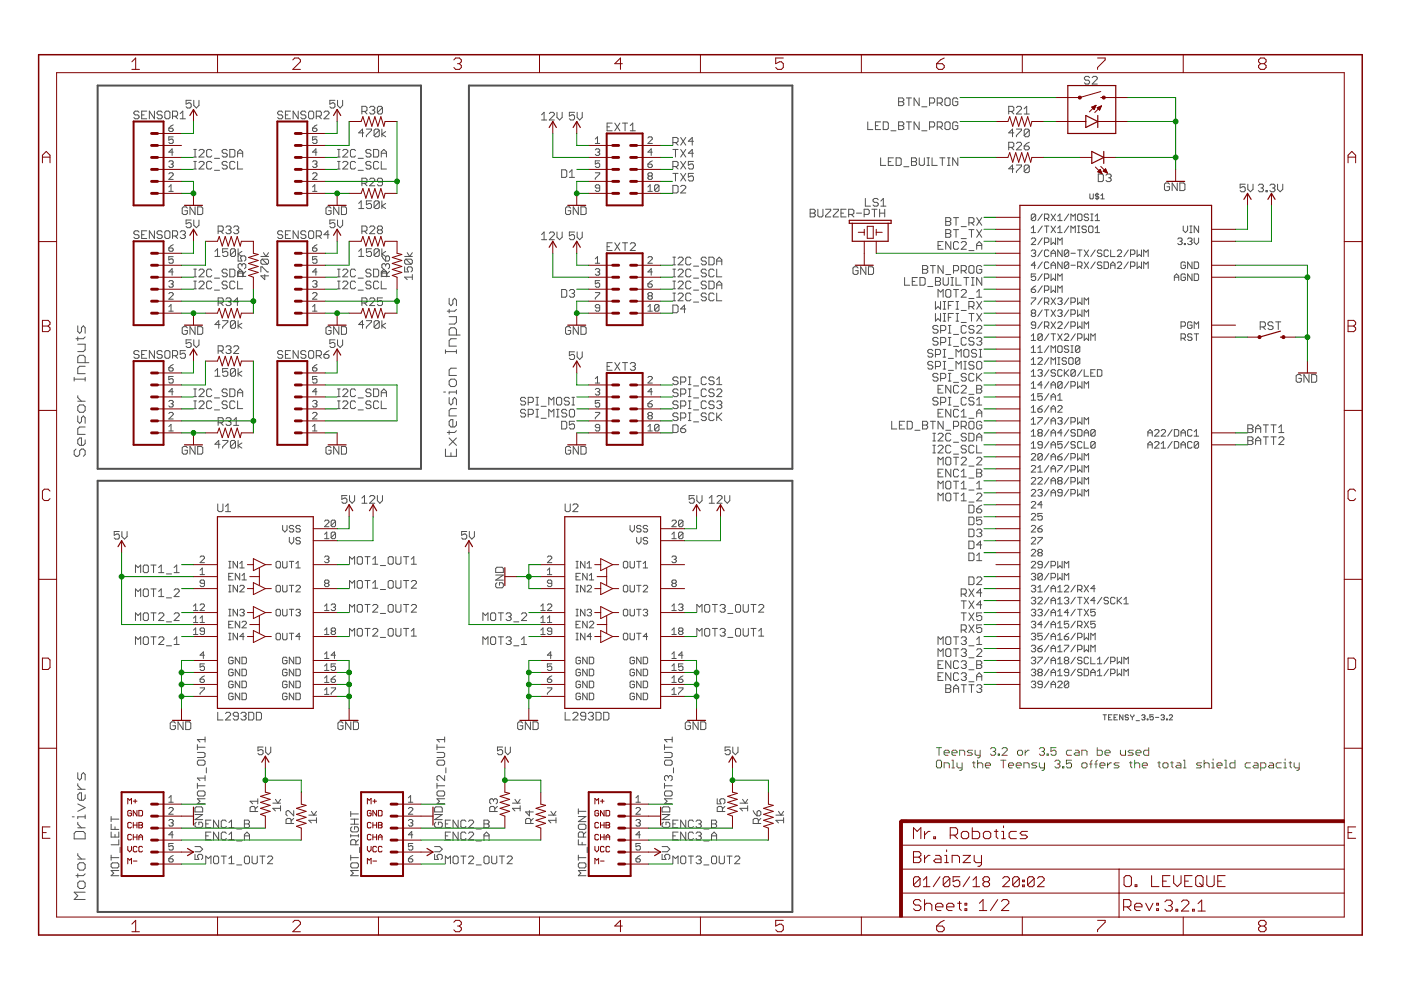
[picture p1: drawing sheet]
<svg xmlns="http://www.w3.org/2000/svg" width="297mm" height="210mm" viewBox="0 0 297 210" stroke-linecap="round" stroke-linejoin="round" font-family="sans-serif">
<g fill="none" stroke="#808000" stroke-width=".21">
<path d="M198.5 158.5h1.1M199.1 158.5v1.6M200.2 159.6h1.1v-.3l-.3-.2h-.6l-.2 .2v.6l.2 .2h.6M201.8 159.6h1.1v-.3l-.3-.2h-.5l-.3 .2v.6l.3 .2h.5M206.2 159.1h-.8l-.3 .2 .3 .3h.5l.3 .3-.3 .2h-.8M206.7 159.1v.8l.3 .2h.8M207.8 159.1v1.3l-.3 .3h-.2M210 158.8l.3-.3h.5l.3 .3v.3l-.3 .2M210.5 159.3h.3M210.8 159.3l.3 .3v.3l-.3 .2h-.5l-.3-.2M211.6 159.9h.3v.2h-.3zM212.4 158.8l.3-.3h.6l.3 .3v.3l-1.2 1h1.2"/>
<path d="M215.7 159.3l.3-.2h.5l.3 .2v.6l-.3 .2h-.5l-.3-.2zM217.4 159.1v1M218.2 159.1h-.3l-.5 .5M220.4 158.8l.2-.3h.6l.2 .3v.3l-.2 .2M220.9 159.3h.3M221.2 159.3l.2 .3v.3l-.2 .2h-.6l-.2-.2M222 159.9h.3v.2h-.3zM223.9 158.5h-1.1v.8l.6-.2h.2l.3 .2v.6l-.3 .2h-.5l-.3-.2M227.2 159.1h-.8l-.3 .2v.6l.3 .2h.8M228 159.1h.6l.2 .2v.8h-.8l-.3-.2 .3-.3h.8M232.6 158.5v1.6h.9l.2-.2v-.6l-.2-.2h-.9M234.3 159.6h1.1v-.3l-.3-.2h-.6l-.2 .2v.6l.2 .2h.6"/>
<path d="M237.6 159.1v.8l.2 .2h.8v-1M240.3 159.1h-.8l-.3 .2 .3 .3h.5l.3 .3-.3 .2h-.8M240.8 159.6h1.1v-.3l-.3-.2h-.5l-.3 .2v.6l.3 .2h.5M243.5 158.5v1.6h-.8l-.2-.2v-.6l.2-.2h.8M198.8 161.2h.5l.3 .3v1l-.3 .3h-.5l-.3-.3v-1zM200.2 162.8v-1.1h.8l.3 .3v.8M201.8 161.2h.3v1.6M201.8 162.8h.6M202.9 161.7v.8l.3 .3h.8M203.5 160.1v-1h.8l.2 .2v.8M204 161.7v1.4l-.3 .2h-.2M206.2 161.7h.5"/>
<path d="M206.5 161.5v1l.2 .3M207.3 162l.2-.3h.6l.3 .3v.8M207.3 161.2v1.6M208.9 162.3h1.1v-.3l-.3-.3h-.5l-.3 .3v.5l.3 .3h.5M212.2 161.2h1.1M212.7 161.2v1.6M213.8 162.3h1.1v-.3l-.3-.3h-.5l-.3 .3v.5l.3 .3h.5M215.5 162.3h1v-.3l-.2-.3h-.6l-.2 .3v.5l.2 .3h.6M217.1 162.8v-1.1h.8l.3 .3v.8M219.8 161.7h-.8l-.3 .3 .3 .3h.5l.3 .2-.3 .3h-.8M220.4 161.7v.8l.2 .3h.8M221.4 161.7v1.4l-.2 .2h-.3"/>
<path d="M223.6 161.5l.3-.3h.6l.2 .3v.2l-.2 .3M224.2 162h.3M224.5 162l.2 .3v.2l-.2 .3h-.6l-.3-.3M225.3 162.5h.3v.3h-.3zM227.2 161.2h-1.1v.8l.5-.3h.3l.3 .3v.5l-.3 .3h-.5l-.3-.3M229.4 160.1v-1h.8l.3 .2v.8M229.4 162l.2-.3h.6l.3 .3v.5l-.3 .3h-.6l-.2-.3zM231 162h.5M231.5 161.2l-.2 .3v1.3M232.1 162h.5M232.6 161.2l-.2 .3v1.3M233.2 162.3h1.1v-.3l-.3-.3h-.5l-.3 .3v.5l.3 .3h.5"/>
<path d="M234.8 161.7v1.1M235.6 161.7h-.2l-.6 .6M237.3 161.7h-.8l-.3 .3 .3 .3h.5l.3 .2-.3 .3h-.8M239.5 161.7h.5M239.7 161.5v1l.3 .3M240.6 162l.2-.3h.6l.2 .3v.8M240.6 161.2v1.6M242.2 162.3h1.1v-.3l-.3-.3h-.5l-.3 .3v.5l.3 .3h.5M245.5 161.7h.5M245.7 161.5v1l.3 .3M246.5 162l.3-.3h.6l.2 .3v.5l-.2 .3h-.6l-.3-.3zM248.2 161.7h.5"/>
<path d="M248.5 161.5v1l.2 .3M249.6 161.7h.5l.3 .3v.8h-.8l-.3-.3 .3-.2h.8M250.9 161.2h.3v1.6M250.9 162.8h.6M254.7 161.7h-.8l-.2 .3 .2 .3h.6l.2 .2-.2 .3h-.8M255.3 162l.3-.3h.5l.3 .3v.8M255.3 161.2v1.6M256.9 162.8h.6M256.9 161.7h.3v1.1M257.2 160.9v.3M258 162.3h1.1v-.3l-.3-.3h-.5l-.3 .3v.5l.3 .3h.5M259.7 161.2h.2v1.6"/>
<path d="M259.7 162.8h.5M261.8 161.2v1.6h-.8l-.2-.3v-.5l.2-.3h.8M265.1 161.7h-.8l-.3 .3v.5l.3 .3h.8M265.9 161.7h.6l.2 .3v.8h-.8l-.2-.3 .2-.2h.8M267.3 162.8h.8l.3-.3v-.5l-.3-.3h-.8v1.6M269.2 161.7h.5l.3 .3v.8h-.8l-.3-.3 .3-.2h.8M271.7 161.7h-.9l-.2 .3v.5l.2 .3h.9M272.2 162.8h.6M272.2 161.7h.3v1.1M272.5 160.9v.3M273.3 161.7h.5M273.6 161.5v1l.2 .3"/>
<path d="M274.4 161.7v.8l.3 .3h.8M275.5 161.7v1.4l-.3 .2h-.3"/>
</g>
<path d="M20.7 18.1h68.6v81.3h-68.6zM99.4 18.1h68.6v81.3h-68.6zM20.7 101.9h147.3v91.5h-147.3z" fill="none" stroke="#505050" stroke-width=".42"/>
<g fill="none" stroke="#505050" stroke-width=".21">
<path d="M231 16.5l-.3-.3h-.5l-.3 .3v.2l.3 .3h.5l.3 .3v.2l-.3 .3h-.5l-.3-.3M231.6 16.5l.2-.3h.6l.2 .3v.2l-1 1.1h1M29.5 23.8l-.3-.2h-.5l-.3 .2v.3l.3 .3h.5l.3 .2v.3l-.3 .3h-.5l-.3-.3M30 24.4h.6M31.1 23.6h-1.1v1.6h1.1M32.7 23.6v1.6l-1-1.6v1.6M34.4 23.8l-.3-.2h-.5l-.3 .2v.3l.3 .3h.5l.3 .2v.3l-.3 .3h-.5l-.3-.3M35.2 23.6h.6l.2 .2v1.1l-.2 .3h-.6l-.3-.3v-1.1zM35.8 27.2h.7l.2 .4-.2 .3h-.5l-.2-.3zM35.8 34.3l.2-.2h.5l.2 .2-.2 .5M35.8 36.9l.2-.3h.5l.2 .3v.2l-.9 .9h.9M35.8 39.6l.5-.4v1.4"/>
<path d="M36.3 34.8h.2M36.5 34.8l.2 .2-.2 .5h-.5l-.2-.2M36.6 24.6h.8l.3-.2v-.6l-.3-.2h-.8v1.6M36.7 29h-.9v.7l.5-.2 .4 .2v.5l-.2 .2h-.5l-.2-.2M36.7 32.3h-.9l.7-.7v1.4M36.7 26.5l-.9 .7M37.1 24.6l.6 .6M38.2 25.2h1.1M38.2 24.1l.6-.5v1.6M40.5 21.3h-1v.8l.8-.3 .2 .3v.5l-.2 .3h-.6l-.2-.3M41.1 21.3v1.1l.5 .5 .6-.5v-1.1M41.1 33.3h.5"/>
<path d="M41.1 31.7h.5M41.1 35.8h.5M41.1 34.2h.5M41.4 31.7v1.6M41.4 34.2v1.6M42.2 31.9l.3-.2h.5l.3 .2v.3l-1.1 1.1h1.1M42.2 34.5l.3-.3h.5l.3 .3v.3l-1.1 1h1.1M44.9 31.9l-.3-.2h-.5l-.3 .2v1.1l.3 .3h.5l.3-.3M44.9 34.5l-.3-.3h-.5l-.3 .3v1.1l.3 .2h.5l.3-.2M45.5 33.6h1M45.5 36.1h1M48.2 31.9l-.3-.2h-.5l-.3 .2v.3l.3 .3h.5l.3 .3v.2l-.3 .3h-.5l-.3-.3"/>
<path d="M48.2 34.5l-.3-.3h-.5l-.3 .3v.3l.3 .2h.5l.3 .3v.3l-.3 .2h-.5l-.3-.2M48.7 31.7h.9l.2 .2v1.1l-.2 .3h-.9zM49.8 34.5l-.2-.3h-.6l-.3 .3v1.1l.3 .2h.6l.2-.2M50.4 33.3v-1.1l.5-.5 .6 .5v1.1M50.4 34.2v1.6h1.1M50.4 32.5h1.1M59.9 23.8l-.2-.2h-.6l-.2 .2v.3l.2 .3h.6l.2 .2v.3l-.2 .3h-.6l-.2-.3M60.5 24.4h.5M61.6 23.6h-1.1v1.6h1.1M63.2 23.6v1.6l-1.1-1.6v1.6M64.9 23.8l-.3-.2h-.5l-.3 .2v.3l.3 .3h.5l.3 .2v.3l-.3 .3h-.5l-.3-.3M65.7 23.6h.5l.3 .2v1.1l-.3 .3h-.5l-.3-.3v-1.1z"/>
<path d="M66.3 36.9l.2-.3h.5l.2 .3v.2l-.9 .9h.9M66.3 34.3l.2-.2h.5l.2 .2-.2 .5M66.3 27.2h.7l.2 .4-.2 .3h-.5l-.2-.3zM66.3 39.6l.4-.4v1.4M66.7 34.8h.3M67 34.8l.2 .2-.2 .5h-.5l-.2-.2M67.1 24.6h.8l.2-.2v-.6l-.2-.2h-.8v1.6M67.2 29h-.9v.7l.4-.2 .5 .2v.5l-.2 .2h-.5l-.2-.2M67.2 32.3h-.9l.7-.7v1.4M67.2 26.5l-.9 .7M67.6 24.6l.5 .6M68.7 23.8l.3-.2h.5l.3 .2v.3l-1.1 1.1h1.1"/>
<path d="M71 21.3h-1.1v.8l.6-.3h.2l.3 .3v.5l-.3 .3h-.5l-.3-.3M71.6 21.3v1.1l.5 .5 .5-.5v-1.1M71.6 33.3h.5M71.6 31.7h.5M71.6 35.8h.5M71.6 34.2h.5M71.8 31.7v1.6M71.8 34.2v1.6M72.7 31.9l.2-.2h.6l.2 .2v.3l-1 1.1h1M72.7 34.5l.2-.3h.6l.2 .3v.3l-1 1h1M75.4 31.9l-.3-.2h-.5l-.3 .2v1.1l.3 .3h.5l.3-.3M75.4 34.5l-.3-.3h-.5l-.3 .3v1.1l.3 .2h.5l.3-.2"/>
<path d="M75.9 33.6h1.1M75.9 36.1h1.1M76.7 23.6h.8l.3-.3v-.5l-.3-.3h-.8v1.7M76.7 38.9h.8l.3-.3v-.6l-.3-.2h-.8v1.6M77.1 28.2h-1l.8-.8v1.6M77.3 38.9l.5 .5M77.3 23.6l.5 .6M77.7 27.4h1.1v.2l-1.1 1.1v.3M78.4 22.8l.2-.3h.6l.3 .3v.3l-.3 .2M78.4 38l.2-.2h.6l.3 .2v.3l-1.1 1.1h1.1M78.7 34.5l-.3-.3h-.6l-.2 .3v.3l.2 .2h.6l.3 .3v.3l-.3 .2h-.6l-.2-.2M78.7 31.9l-.3-.2h-.6l-.2 .2v.3l.2 .3h.6l.3 .3v.2l-.3 .3h-.6l-.2-.3"/>
<path d="M78.9 23.3h.3M79.2 23.3l.3 .3v.3l-.3 .3h-.6l-.2-.3M79.2 31.7h.8l.3 .2v1.1l-.3 .3h-.8zM80.3 34.5l-.3-.3h-.5l-.3 .3v1.1l.3 .2h.5l.3-.2M80.4 27.6l-.3-.2h-.5l-.3 .2v1.1M80.4 27.6v1.1l-.3 .3h-.5l-.3-.3M80.4 27.6l-1.1 1.1M80.8 32.5h1.1M80.8 33.3v-1.1l.6-.5 .5 .5v1.1M80.8 34.2v1.6h1.1M81 27.4v1.6M81.1 22.8l-.3-.3h-.5l-.3 .3v1.1"/>
<path d="M81.1 38.6h-.8l-.3-.3v-.3l.3-.2h.5l.3 .2v1.1l-.3 .3h-.5l-.3-.3M81.1 22.8v1.1l-.3 .3h-.5l-.3-.3M81.1 22.8l-1.1 1.1M81.8 27.9l-.8 .5 .8 .6M114.8 25.4h1.1M114.8 24.3l.6-.5v1.6M116.5 24.1l.2-.3h.6l.2 .3v.2l-1 1.1h1M118.1 23.8v1.1l.5 .5 .6-.5v-1.1M119.1 36h.8l.3 .3v1.1l-.3 .2h-.8zM120.7 37.6h1.1M120.7 36.5l.6-.5v1.6M121.8 23.8h-1.1v.8l.6-.3h.2l.3 .3v.6l-.3 .2h-.5l-.3-.2"/>
<path d="M122.4 23.8v1.1l.5 .5 .5-.5v-1.1M126.2 36.6h.9v.3l-.9 .9v.2M126.2 30.4h.9M126.2 31.8l.2-.2h.5l.2 .2-.2 .5M126.2 29.5l.5-.5v1.4M126.7 32.3h.2M126.9 32.3l.2 .2-.2 .5h-.5l-.2-.3M127.1 39.9h-.7l-.2-.3 .2-.4h.5l.2 .2v.9l-.2 .3h-.5l-.2-.3M127.1 34.1h-.9v.7l.5-.2 .4 .2v.5l-.2 .2h-.5l-.2-.2M128.7 26.9h.5M129.8 26.1h-1.1v1.6h1.1M130.3 26.1l1.1 1.6"/>
<path d="M131.4 26.1l-1.1 1.6M132 26.1h1.1M132.5 26.1v1.6M133.6 27.7h1.1M133.6 26.6l.6-.5v1.6M137.4 29.3l.2-.3h.5l.2 .3v.2l-.9 .9h.9M137.4 39.6l.4-.4v1.4M137.4 34.8h.7l.2 .5-.2 .2h-.5l-.2-.2zM137.6 37.3l-.2-.2 .2-.5h.5l.2 .3-.2 .4M137.6 37.3l-.2 .3 .2 .4h.5l.2-.2-.2-.5M137.6 37.3h.5M138.3 34.1l-.9 .7"/>
<path d="M138.3 32.3h-.9l.7-.7v1.4M139.7 39.4l-.2-.2h-.5l-.2 .2v.9M139.7 39.4v.9l-.2 .3h-.5l-.2-.3M139.7 39.4l-.9 .9M142.7 35.3h.8l.3-.3v-.5l-.3-.3h-.8v1.6M142.7 30.2h.8l.3-.2v-.6l-.3-.3h-.8v1.7M142.7 39.3h.8l.3 .3v1.1l-.3 .2h-.8zM142.7 31.7h1.1M142.7 36.8h1.1M143.2 31.7v1.6M143.2 36.8v1.6M143.2 30.2l.6 .6"/>
<path d="M143.2 35.3l.6 .5M144.3 39.6l.3-.3h.5l.3 .3v.2l-1.1 1.1h1.1M144.3 31.7l1.1 1.6M144.3 29.1l1.1 1.7M144.3 34.2l1.1 1.6M144.3 36.8l1.1 1.6M145.4 31.7l-1.1 1.6M145.4 29.1l-1.1 1.7M145.4 34.2l-1.1 1.6M145.4 36.8l-1.1 1.6M147 34.2h-1.1v.8l.6-.2h.3l.2 .2v.6l-.2 .2h-.6l-.3-.2M147 36.8h-1.1v.8l.6-.3h.3l.2 .3v.5l-.2 .3h-.6l-.3-.3"/>
<path d="M147 32.5h-1.1l.9-.8v1.6M147 30h-1.1l.9-.9v1.7M184 25.8v1.7h1.1M185.6 26.6h.6M186.7 33.5v1.6h1.1M186.7 25.8h-1.1v1.7h1.1M187.3 25.8h.8l.2 .3v1.1l-.2 .3h-.8zM188.3 34.3h.6M188.9 27.7h1.1M189.4 33.5h-1.1v1.6h1.1M190 33.5h.8l.3 .2v1.1l-.3 .3h-.8zM190.5 25.8h.8l.3 .3v.3l-.3 .2 .3 .3v.3l-.3 .3h-.8z"/>
<path d="M190.5 20.8h.8l.3 .2v.3l-.3 .3 .3 .2v.3l-.3 .3h-.8zM190.5 26.6h.8M190.5 21.6h.8M191.6 35.3h1.1M192.2 25.8h1.1M192.2 20.8h1.1M192.7 20.8v1.6M192.7 25.8v1.7M193.3 33.5h.8l.2 .2v.3l-.2 .3 .2 .2v.3l-.2 .3h-.8zM193.3 34.3h.8M194.9 20.8v1.6l-1.1-1.6v1.6M194.9 25.8v1.7l-1.1-1.7v1.7"/>
<path d="M194.9 33.5v1.3l.3 .3h.5l.3-.3v-1.3M195.4 27.7h1.1M195.4 22.6h1.1M196.5 35.1h.6M196.5 33.5h.6M196.8 33.5v1.6M197.1 26.9h.8l.3-.3v-.5l-.3-.3h-.8v1.7M197.1 21.8h.8l.3-.2v-.6l-.3-.2h-.8v1.6M197.6 33.5v1.6h1.1M198.7 26.9h.8l.3-.3v-.5l-.3-.3h-.8v1.7M198.7 21.8h.8l.3-.2v-.6l-.3-.2h-.8v1.6M199.3 33.5h1"/>
<path d="M199.3 26.9l.5 .6M199.3 21.8l.5 .6M199.8 33.5v1.6M200.3 21l.3-.2h.6l.2 .2v1.1l-.2 .3h-.6l-.3-.3zM200.3 26.1l.3-.3h.6l.2 .3v1.1l-.2 .3h-.6l-.3-.3zM200.9 35.1h.5M200.9 33.5h.5M201.2 33.5v1.6M203.1 21l-.3-.2h-.6l-.2 .2v1.1l.2 .3h.6l.3-.3v-.5h-.6M203.1 26.1l-.3-.3h-.6l-.2 .3v1.1l.2 .3h.6l.3-.3v-.6h-.6M203.1 33.5v1.6l-1.1-1.6v1.6M213.9 23.6h.8l.2-.3v-.5l-.2-.3h-.8v1.7"/>
<path d="M213.9 31.2h.8l.2-.2v-.6l-.2-.2h-.8v1.6M214.4 31.2l.5 .6M214.4 23.6l.5 .6M214.9 28.2h-1l.8-.8v1.6M214.9 35.8h-1l.8-.8v1.6M215.5 35h1.1v.2l-1.1 1.1v.3M215.5 22.8l.3-.3h.5l.3 .3v.3l-1.1 1.1h1.1M215.5 27.4h1.1v.2l-1.1 1.1v.3M215.5 30.4l.3-.2h.5l.3 .2v.3l-1.1 1.1h1.1M217.1 31h.9l.2 .2v.3l-.2 .3h-.6l-.3-.3zM217.1 24.2h1.1M217.1 23.1l.6-.6v1.7"/>
<path d="M218.2 35.2l-.2-.2h-.6l-.3 .2v1.1M218.2 27.6l-.2-.2h-.6l-.3 .2v1.1M218.2 27.6v1.1l-.2 .3h-.6l-.3-.3M218.2 35.2v1.1l-.2 .3h-.6l-.3-.3M218.2 35.2l-1.1 1.1M218.2 27.6l-1.1 1.1M218.2 30.2l-.5 .2-.6 .6M232.9 36.9h.8l.2 .2v1.1l-.2 .3h-.8zM234.5 37.1l.3-.2h.5l.3 .2v.3l-.3 .3M235 37.7h.3M235.3 37.7l.3 .3v.2l-.3 .3h-.5l-.3-.3M248 39.1l-.3-.3h-.6l-.2 .3v1.1l.2 .2h.6l.3-.2v-.6h-.6"/>
<path d="M249.6 38.8v1.6l-1.1-1.6v1.6M250.1 38.8h.9l.2 .3v1.1l-.2 .2h-.9zM264 39.1h-1.1v.8l.6-.3h.3l.2 .3v.5l-.2 .3h-.6l-.3-.3M264.6 39.1v1l.5 .6 .6-.6v-1M266.8 39.3l.3-.2h.5l.3 .2v.3l-.3 .3M267.3 39.9h.3M267.6 39.9l.3 .2v.3l-.3 .3h-.5l-.3-.3M269.2 39.3l.3-.2h.6l.2 .2v.3l-.2 .3M269.8 39.9h.3M270.1 39.9l.2 .2v.3l-.2 .3h-.6l-.3-.3M270.9 39.1v1l.5 .6 .6-.6v-1M29.5 49.2l-.3-.3h-.5l-.3 .3v.3l.3 .3h.5l.3 .2v.3l-.3 .3h-.5l-.3-.3"/>
<path d="M30 49.8h.6M31.1 48.9h-1.1v1.7h1.1M32.7 48.9v1.7l-1-1.7v1.7M34.4 49.2l-.3-.3h-.5l-.3 .3v.3l.3 .3h.5l.3 .2v.3l-.3 .3h-.5l-.3-.3M35.2 48.9h.6l.2 .3v1.1l-.2 .3h-.6l-.3-.3v-1.1zM35.8 52.6h.7l.2 .4-.2 .3h-.5l-.2-.3zM35.8 59.7l.2-.2h.5l.2 .2-.2 .5M35.8 40.6h.9M36.6 50h.8l.3-.2v-.6l-.3-.3h-.8v1.7M36.7 54.4h-.9v.7l.5-.2 .4 .2v.5l-.2 .2h-.5l-.2-.2M36.7 57.7h-.9l.7-.7v1.4M36.7 51.9l-.9 .7"/>
<path d="M37.1 50l.6 .6M38.2 49.2l.3-.3h.5l.3 .3v.3l-.3 .3M38.8 49.8h.2M39 49.8l.3 .2v.3l-.3 .3h-.5l-.3-.3M39.7 44.1l-.2-.2h-.6l-.3 .2v1.1l.3 .3h.6l.2-.3v-.5h-.5M40.5 46.7h-1v.8l.8-.3 .2 .3v.5l-.2 .3h-.6l-.2-.3M41.1 46.7v1.1l.5 .5 .6-.5v-1.1M41.1 59.6h.5M41.1 58.7h.5M41.1 57.1h.5M41.4 43.9v1.6l-1.1-1.6v1.6M41.4 57.1v1.6"/>
<path d="M41.4 59.6v1.6M41.9 43.9h.8l.3 .2v1.1l-.3 .3h-.8zM42.2 59.9l.3-.3h.5l.3 .3v.3l-1.1 1h1.1M42.2 57.3l.3-.2h.5l.3 .2v.3l-1.1 1.1h1.1M44.9 59.9l-.3-.3h-.5l-.3 .3v1.1l.3 .2h.5l.3-.2M44.9 57.3l-.3-.2h-.5l-.3 .2v1.1l.3 .3h.5l.3-.3M45.5 59h1M45.6 54.4h1.1M45.6 53.3l.5-.6v1.7M46.2 49h.9l.2-.3v-.5l-.2-.3h-.9v1.7M46.8 49l.5 .6M47.9 48.2l.3-.3h.5l.3 .3v.3l-.3 .2"/>
<path d="M48.2 57.3l-.3-.2h-.5l-.3 .2v.3l.3 .3h.5l.3 .3v.2l-.3 .3h-.5l-.3-.3M48.2 59.9l-.3-.3h-.5l-.3 .3v.3l.3 .2h.5l.3 .3v.3l-.3 .2h-.5l-.3-.2M48.3 52.7h-1.1v.9l.6-.3h.2l.3 .3v.5l-.3 .3h-.5l-.3-.3M48.4 48.7h.3M48.7 48.7l.3 .3v.3l-.3 .3h-.5l-.3-.3M48.7 57.1h.9l.2 .2v1.1l-.2 .3h-.9zM49.5 48.2l.3-.3h.5l.3 .3v.3l-.3 .2M49.8 59.9l-.2-.3h-.6l-.3 .3v1.1l.3 .2h.6l.2-.2M49.9 53l-.2-.3h-.6l-.2 .3v1.1M49.9 53v1.1l-.2 .3h-.6l-.2-.3M49.9 53l-1 1.1M50.1 48.7h.2"/>
<path d="M50.3 48.7l.3 .3v.3l-.3 .3h-.5l-.3-.3M50.4 58.7v-1.1l.5-.5 .6 .5v1.1M50.4 59.6v1.6h1.1M50.4 57.9h1.1M50.5 52.7v2.7h.8l-.3-.6v-.3l.3-.2h.5l.3 .2v.6l-.3 .3M51.3 53.3l-.8 .5 .8 .6M51.3 56.2l-.3-.3h-.2l-.3 .3v.5l.3 .3M51.3 56.2v.2M51.3 56.2l.3-.3h.2l.3 .3v.5l-.3 .3M51.6 58.6v-.8l-.3-.3h-.5l-.3 .3v.8h1.6M52.1 57.5l-.5 .6M55.3 57.7v-1.1h.3l1.1 1.1h.2"/>
<path d="M55.3 54.4h1.6M55.6 54.9l1.1 1.1M55.6 54.9l-.3 .3v.6l.3 .2h1.1M55.6 54.9h1.1l.2 .3v.6l-.2 .2M55.9 53.6l.5 .8 .5-.8M56.1 58.2v1.1l-.8-.8h1.6M59.9 49.2l-.2-.3h-.6l-.2 .3v.3l.2 .3h.6l.2 .2v.3l-.2 .3h-.6l-.2-.3M60.5 49.8h.5M61.6 48.9h-1.1v1.7h1.1M63.2 48.9v1.7l-1.1-1.7v1.7M64.9 49.2l-.3-.3h-.5l-.3 .3v.3l.3 .3h.5l.3 .2v.3l-.3 .3h-.5l-.3-.3M65.7 48.9h.5l.3 .3v1.1l-.3 .3h-.5l-.3-.3v-1.1z"/>
<path d="M66.3 52.6h.7l.2 .4-.2 .3h-.5l-.2-.3zM66.3 40.6h.9M66.3 59.7l.2-.2h.5l.2 .2-.2 .5M67.1 50h.8l.2-.2v-.6l-.2-.3h-.8v1.7M67.2 54.4h-.9v.7l.4-.2 .5 .2v.5l-.2 .2h-.5l-.2-.2M67.2 57.7h-.9l.7-.7v1.4M67.2 51.9l-.9 .7M67.6 50l.5 .6M69.8 49.8h-1.1l.8-.9v1.7M70.2 44.1l-.3-.2h-.5l-.3 .2v1.1l.3 .3h.5l.3-.3v-.5h-.5M71 46.7h-1.1v.8l.6-.3h.2l.3 .3v.5l-.3 .3h-.5l-.3-.3M71.6 46.7v1.1l.5 .5 .5-.5v-1.1"/>
<path d="M71.6 59.6h.5M71.6 58.7h.5M71.6 57.1h.5M71.8 43.9v1.6l-1.1-1.6v1.6M71.8 57.1v1.6M71.8 59.6v1.6M72.4 43.9h.8l.3 .2v1.1l-.3 .3h-.8zM72.7 57.3l.2-.2h.6l.2 .2v.3l-1 1.1h1M72.7 59.9l.2-.3h.6l.2 .3v.3l-1 1h1M75.4 59.9l-.3-.3h-.5l-.3 .3v1.1l.3 .2h.5l.3-.2M75.4 57.3l-.3-.2h-.5l-.3 .2v1.1l.3 .3h.5l.3-.3M75.9 59h1.1"/>
<path d="M76.1 53.3l.5-.6v1.7M76.1 43.1l.5-.5v1.6M76.1 54.4h1M76.1 44.2h1M76.7 49h.8l.3-.3v-.5l-.3-.3h-.8v1.7M77.3 49l.5 .6M78.4 48.2l.2-.3h.6l.3 .3v.3l-1.1 1.1h1.1M78.7 59.9l-.3-.3h-.6l-.2 .3v.3l.2 .2h.6l.3 .3v.3l-.3 .2h-.6l-.2-.2M78.7 57.3l-.3-.2h-.6l-.2 .2v.3l.2 .3h.6l.3 .3v.2l-.3 .3h-.6l-.2-.3M78.8 52.7h-1.1v.9l.5-.3h.3l.3 .3v.5l-.3 .3h-.5l-.3-.3M78.8 42.6h-1.1v.8l.5-.3h.3l.3 .3v.6l-.3 .2h-.5l-.3-.2M79.2 57.1h.8l.3 .2v1.1l-.3 .3h-.8z"/>
<path d="M80.3 48.7l-.3-.2v-.3l.3-.3h.5l.3 .3v.3l-.3 .2M80.3 48.7l-.3 .3v.3l.3 .3h.5l.3-.3v-.3l-.3-.3M80.3 48.7h.5M80.3 59.9l-.3-.3h-.5l-.3 .3v1.1l.3 .2h.5l.3-.2M80.4 42.9l-.3-.3h-.5l-.3 .3v1.1M80.4 53l-.3-.3h-.5l-.3 .3v1.1M80.4 42.9v1.1l-.3 .2h-.5l-.3-.2M80.4 53v1.1l-.3 .3h-.5l-.3-.3M80.4 53l-1.1 1.1M80.4 42.9l-1.1 1.1M80.8 58.7v-1.1l.6-.5 .5 .5v1.1M80.8 59.6v1.6h1.1"/>
<path d="M80.8 57.9h1.1M81 42.6v1.6M81 52.7v1.7M81 54.3l.8 1.1M81.8 56.2l-.3-.3h-.3l-.2 .3v.5l.2 .3M81.8 53.3l-.8 .5 .8 .6M81.8 43.1l-.8 .6 .8 .5M81.8 56.2l.2-.3h.3l.3 .3v.5l-.3 .3M81.8 54.5l.2-.2h.3l.3 .2v.6l-.3 .3h-.5zM81.8 56.2v.2M82 58.6v-.8l-.2-.3h-.6l-.2 .3v.8h1.6M82.6 57.5l-.6 .6"/>
<path d="M85.8 56.6v1.1h.8l-.3-.8 .3-.3h.5l.3 .3v.5l-.3 .3M85.8 54.4h1.6M86.1 54.9l-.3 .3v.6l.3 .2h1M86.1 54.9h1l.3 .3v.6l-.3 .2M86.1 54.9l1 1.1M86.3 53.6l.6 .8 .5-.8M87.4 58.8h-1.6l.5 .5M87.4 58.2v1.1M114.8 50.8h1.1M114.8 49.7l.6-.5v1.6M116.5 49.5l.2-.3h.6l.2 .3v.2l-1 1.1h1M118.1 49.2v1.1l.5 .5 .6-.5v-1.1"/>
<path d="M121 44.1l-.3-.2h-.5l-.3 .2v1.1l.3 .3h.5l.3-.3v-.5h-.6M121.8 49.2h-1.1v.8l.6-.3h.2l.3 .3v.5l-.3 .3h-.5l-.3-.3M122.4 49.2v1.1l.5 .5 .5-.5v-1.1M122.6 43.9v1.6l-1.1-1.6v1.6M123.2 43.9h.8l.3 .2v1.1l-.3 .3h-.8zM126.2 57.2l.2-.2h.5l.2 .2-.2 .5M126.2 54.9l.5-.5v1.4M126.2 55.8h.9M126.7 57.7h.2M126.9 57.7l.2 .2-.2 .5h-.5l-.2-.3M127.1 59.5h-.9v.7l.5-.2 .4 .2v.5l-.2 .2h-.5l-.2-.2M128.7 52.3h.5"/>
<path d="M129.8 51.5h-1.1v1.6h1.1M130.3 51.5l1.1 1.6M131.4 51.5l-1.1 1.6M132 51.5h1.1M132.5 51.5v1.6M133.6 51.8l.3-.3h.5l.3 .3v.2l-1.1 1.1h1.1M137.4 54.7l.2-.3h.5l.2 .3v.2l-.9 .9h.9M137.4 40.6h.9M138.3 57.7h-.9l.7-.7v1.4M138.3 59.5l-.9 .7M142.7 56.2h.5M142.7 54.5h.5"/>
<path d="M142.7 59.6h.5M142.7 58.7h.5M142.7 57.1h.5M142.9 54.5v1.7M142.9 57.1v1.6M142.9 59.6v1.6M143.8 59.9l.2-.3h.6l.2 .3v.3l-1 1h1M143.8 54.8l.2-.3h.6l.2 .3v.3l-1 1.1h1M143.8 57.3l.2-.2h.6l.2 .2v.3l-1 1.1h1M146.5 54.8l-.3-.3h-.5l-.3 .3v1.1l.3 .3h.5l.3-.3M146.5 59.9l-.3-.3h-.5l-.3 .3v1.1l.3 .2h.5l.3-.2M146.5 57.3l-.3-.2h-.5l-.3 .2v1.1l.3 .3h.5l.3-.3"/>
<path d="M147 59h1.1M147 56.4h1.1M149.8 59.9l-.3-.3h-.6l-.2 .3v.3l.2 .2h.6l.3 .3v.3l-.3 .2h-.6l-.2-.2M149.8 57.3l-.3-.2h-.6l-.2 .2v.3l.2 .3h.6l.3 .3v.2l-.3 .3h-.6l-.2-.3M149.8 54.8l-.3-.3h-.6l-.2 .3v.3l.2 .3h.6l.3 .2v.3l-.3 .3h-.6l-.2-.3M150.3 54.5h.8l.3 .3v1.1l-.3 .3h-.8zM150.3 59.6h.8l.3 .3v1.1l-.3 .2h-.8zM151.4 57.3l-.3-.2h-.5l-.3 .2v1.1l.3 .3h.5l.3-.3M152 55.4h1M152 56.2v-1.1l.5-.6 .5 .6v1.1M152 57.1v1.6h1M171.8 44.4h.8l.2 .2v.3l-.2 .3 .2 .3v.2l-.2 .3h-.8z"/>
<path d="M171.8 45.2h.8M173.4 44.4v1.3l.3 .3h.5l.3-.3v-1.3M175 44.4h1.1v.2l-1.1 1.1v.3h1.1M176.7 44.4h1.1v.2l-1.1 1.1v.3h1.1M178.3 45.2h.6M179.4 44.4h-1.1v1.6h1.1M179.9 45.5h.9l.2-.3v-.6l-.2-.2h-.9v1.6M180.5 45.5l.5 .5M181.6 45.2h1.1M181.9 56.8l-.2-.2h-.6l-.3 .2v1.1l.3 .3h.6l.2-.3v-.5h-.5M183.2 45.5h.8l.3-.3v-.6l-.3-.2h-.8v1.6M183.5 42.1v1.6h1.1"/>
<path d="M183.6 56.6v1.6l-1.1-1.6v1.6M184.1 56.6h.8l.3 .2v1.1l-.3 .3h-.8zM184.8 44.4h1.1M185.4 44.4v1.6M186.2 42.4l-.3-.3h-.5l-.3 .3v.2l.3 .3h.5l.3 .3v.3l-.3 .2h-.5l-.3-.2M186.5 45.2h1.1M186.5 44.4v1.6M186.8 43.7h1M186.8 42.6l.5-.5v1.6M187.6 44.4v1.6M191.8 58.8v1.7h1.1M193.4 59.7h.6"/>
<path d="M194.5 58.8h-1.1v1.7h1.1M195.1 58.8h.8l.3 .3v1.1l-.3 .3h-.8zM195.6 56.3h.8l.3 .3v.3l-.3 .2 .3 .3v.3l-.3 .2h-.8zM195.6 57.1h.8M197.3 56.3h1M197.8 56.3v1.6M198.3 58.8h.9l.2 .3v.3l-.2 .3 .2 .2v.3l-.2 .3h-.9zM198.3 59.7h.9M198.9 52h.5M200 58.8v1.4l.2 .3h.6l.3-.3v-1.4M200 51.2h-1.1v1.7h1.1M200 56.3v1.6l-1.1-1.6v1.6"/>
<path d="M200.5 46.1h.8l.3 .3v.3l-.3 .3 .3 .2v.3l-.3 .3h-.8zM200.5 58.2h1.1M200.5 48.7h.8l.3 .3v.2l-.3 .3 .3 .3v.2l-.3 .3h-.8zM200.5 47h.8M200.5 49.5h.8M201.6 51.2v1.7l-1.1-1.7v1.7M201.6 58.8h.5M201.9 58.8v1.7M202.2 57.4h.8l.2-.3v-.5l-.2-.3h-.8v1.6M202.2 46.1h1M202.2 48.7h1M202.7 46.1v1.7"/>
<path d="M202.7 48.7v1.6M202.7 58.8v1.7h1.1M203.2 51.5l-.2-.3h-.6l-.2 .3v1.1l.2 .3h.6l.2-.3M203.8 57.4h.8l.3-.3v-.5l-.3-.3h-.8v1.6M203.8 51.5l.3-.3h.5l.3 .3v.3l-1.1 1.1h1.1M203.8 50.6h1.1M203.8 48h1.1M204.3 58.8h1.1M204.3 57.4l.6 .5M204.9 58.8v1.7M205.4 47.2h.8l.3-.2v-.6l-.3-.3h-.8v1.7M205.4 53.1h1.1"/>
<path d="M205.4 48.7h1.1M205.7 56.3h.5l.3 .3v1.1l-.3 .2h-.5l-.3-.2v-1.1zM206 47.2l.5 .6M206 48.7v1.6M206 58.8h.5M206.2 58.8v1.7M207.1 46.1l1.1 1.7M207.1 48.7l1.1 1.6M207.1 52.9v-1.1l.5-.6 .6 .6v1.1M207.1 52h1.1M208.2 56.6l-.3-.3h-.6l-.2 .3v1.1l.2 .2h.6l.3-.2v-.6h-.6M208.2 46.1l-1.1 1.7"/>
<path d="M208.2 48.7l-1.1 1.6M208.2 58.8v1.7l-1.1-1.7v1.7M218.7 48.4l.4-.5v1.4M218.7 50.7l.2-.2h.5l.2 .2v.2l-.9 1h.9M218.7 53.2l.2-.2h.5l.2 .2-.2 .5M218.7 49.3h.9M219.1 53.7h.3M219.4 53.7l.2 .2-.2 .5h-.5l-.2-.2M219.6 45.6l-.9 .9M219.6 45.6v.9l-.2 .3h-.5l-.2-.3M219.6 58.1h-.9v.7l.7-.3 .2 .3v.4l-.2 .3h-.5l-.2-.3M219.6 45.6l-.2-.2h-.5l-.2 .2v.9"/>
<path d="M219.6 56.2h-.9l.7-.7v1.4M221 58.1l-1 1.4M221 55.5l-1 1.4M221 53l-1 1.4M221 50.5l-1 1.4M221 47.9l-1 1.4M221 45.4l-1 1.4M221.4 46.3h.7l.3-.2v-.5l-.3-.2h-.7v1.4M221.4 51.4h.7l.3-.2v-.5l-.3-.2h-.7v1.4M221.4 59h.7l.3-.2v-.5l-.3-.2h-.7v1.4M221.4 47.9h1M221.9 47.9v1.4"/>
<path d="M221.9 46.3l.5 .5M222.4 53.2l-.3-.2h-.4l-.3 .2v1l.3 .2h.4l.3-.2M222.4 55.8l-.3-.3h-.4l-.3 .3v.9l.3 .2h.4l.3-.2M222.8 50.5v1.4l.5-.5 .5 .5v-1.4M222.8 54.4v-.9l.5-.5 .5 .5v.9M222.8 56.9v-.9l.5-.5 .5 .5v.9M222.8 58.1v1.4l.5-.5 .5 .5v-1.4M222.8 56.2h1M222.8 53.7h1M222.8 47.9l1 1.4M222.8 45.4l1 1.4M223.8 47.9l-1 1.4"/>
<path d="M223.8 45.4l-1 1.4M224.3 51.9v-1.4l.4 .4 .5-.4v1.4M224.3 59.5v-1.4l.4 .4 .5-.4v1.4M224.3 49.3h.9M224.3 48.4l.4-.5v1.4M224.3 45.8l.4-.4v1.4M224.3 46.8h.9M225.2 53v1.4l-.9-1.4v1.4M225.2 55.5v1.4l-.9-1.4v1.4M226.6 53.2l-.9 1M226.6 55.8l-.2-.3h-.5l-.2 .3v.9M226.6 53.2v1l-.2 .2h-.5l-.2-.2"/>
<path d="M226.6 55.8v.9l-.2 .2h-.5l-.2-.2M226.6 53.2l-.2-.2h-.5l-.2 .2v1M226.6 55.8l-.9 .9M226.6 47.9l-.9 1.4M226.6 45.4l-.9 1.4M227.1 46.8v-1.4l.4 .4 .5-.4v1.4M227.1 49.3v-1.4l.4 .5 .5-.5v1.4M227.1 56.2h.9M227.1 53.7h.9M228.5 45.6l.2-.2h.5l.2 .2v.9l-.2 .3h-.5l-.2-.3zM228.5 56.5h.7l.2-.3v-.4l-.2-.3h-.7v1.4M228.5 53h.9"/>
<path d="M228.5 49.3h.4M228.5 47.9h.4M228.7 47.9v1.4M228.9 53v1.4M228.9 56.5l.5 .4M229.9 55.5l.9 1.4M229.9 53l.9 1.4M230.3 48.2l-.2-.3h-.5l-.2 .5 .2 .2h.5l.2 .5-.2 .2h-.5l-.2-.2M230.8 45.6l-.2-.2h-.5l-.2 .4 .2 .3h.5l.2 .4-.2 .3h-.5l-.2-.3M230.8 55.5l-.9 1.4M230.8 53l-.9 1.4M231 47.9h.5l.2 .3v.9l-.2 .2h-.5l-.2-.2v-.9z"/>
<path d="M231.1 41.1v.9l.1 .2 .6-.2v-.9M231.3 45.4h.4M231.3 46.8h.4M231.5 45.4v1.4M232.2 55.5l-.9 1.4M232.2 45.8l.5-.4v1.4M232.2 48.4l.5-.5v1.4M232.2 53l-.9 1.4M232.2 49.3h.9M232.2 46.8h.9M232.6 40.9v1.5M233 41.3l-.2-.2-.6 .2 .2 .3 .6 .2-.2 .4-.6-.2"/>
<path d="M233.4 42.2h.7M233.4 41.5l.4-.4v1.1M233.6 53.2l-.2-.2h-.5l-.2 .2 .2 .5h.5l.2 .2-.2 .5h-.5l-.2-.2M233.6 55.8l-.2-.3h-.5l-.2 .3 .2 .4h.5l.2 .3-.2 .4h-.5l-.2-.2M234.1 55.5h.7l.2 .3v.9l-.2 .2h-.7zM235 53.2l-.2-.2h-.5l-.2 .2v1l.2 .2h.5l.2-.2M235.5 53v1.4h.9M235.5 56.2h.9M235.5 56.9v-.9l.4-.5 .5 .5v.9M236.9 53.2l.2-.2h.5l.2 .2v.3l-.9 .9h.9M236.9 55.8l.2-.3h.5l.2 .3v.2l-.9 .9h.9M239.2 55.5l-.9 1.4"/>
<path d="M239.2 53l-.9 1.4M239.7 53.9h.7l.2-.2v-.5l-.2-.2h-.7v1.4M239.7 56.5h.7l.2-.3v-.4l-.2-.3h-.7v1.4M241.1 53v1.4l.5-.5 .4 .5v-1.4M241.1 55.5v1.4l.5-.4 .4 .4v-1.4M242.5 54.4v-1.4l.5 .5 .4-.5v1.4M242.5 56.9v-1.4l.5 .5 .4-.5v1.4M249 58.8h.9M249 59.5v-1l.4-.4 .5 .4v1M249.7 50.7l.2-.2h.5l.2 .2-.2 .5M250.2 51.2h.2M250.4 51.2l.2 .2-.2 .5h-.5l-.2-.3"/>
<path d="M250.9 47.9v1l.4 .4 .5-.4v-1M251.1 51.6h.2v.3h-.2zM251.3 58.3l-.2-.2h-.5l-.2 .2v.9l.2 .3h.5l.2-.3v-.4h-.4M251.3 55.8l-.2-.3h-.5l-.2 .3v.9l.2 .2h.5l.2-.2v-.5h-.4M251.8 50.7l.2-.2h.5l.2 .2-.2 .5M252.3 49.3h.4M252.3 47.9h.4M252.3 51.2h.2M252.5 51.2l.2 .2-.2 .5h-.5l-.2-.3M252.5 47.9v1.4M252.7 55.5v1.4l-.9-1.4v1.4M252.7 58.1v1.4l-.9-1.4v1.4"/>
<path d="M253.2 58.1h.7l.2 .2v.9l-.2 .3h-.7zM253.2 55.5h.7l.2 .3v.9l-.2 .2h-.7zM253.2 50.5v.9l.5 .5 .4-.5v-.9M254.1 47.9v1.4l-.9-1.4v1.4M268.4 40.4h.3v.3h-.3zM16.5 69.1v1.2l.4 .4 .4-.4v-.8l.4-.4 .4 .4v1.2M16.5 73h1.6v1.2l-.4 .3h-1.2M16.5 71.4v.8M18.1 76.9v-1.2l-.4-.4h-.8l-.4 .4v1.2h2.3M18.1 77.7h-1.2l-.4 .4v1.1h1.6M18.1 71.4l-.4 .4h-1.6M29.5 74.6l-.3-.3h-.5l-.3 .3v.3l.3 .3h.5l.3 .2v.3l-.3 .3h-.5l-.3-.3"/>
<path d="M30 75.2h.6M31.1 74.3h-1.1v1.7h1.1M32.7 74.3v1.7l-1-1.7v1.7M34.4 74.6l-.3-.3h-.5l-.3 .3v.3l.3 .3h.5l.3 .2v.3l-.3 .3h-.5l-.3-.3M35.2 74.3h.6l.2 .3v1.1l-.2 .3h-.6l-.3-.3v-1.1zM35.8 66h.9M35.8 62.3l.2-.3h.5l.2 .3v.2l-.9 .9h.9M35.8 78h.7l.2 .4-.2 .3h-.5l-.2-.3zM35.8 65l.5-.4v1.4M36.3 60.2h.2M36.5 60.2l.2 .2-.2 .5h-.5l-.2-.2M36.6 75.4h.8l.3-.2v-.6l-.3-.3h-.8v1.7"/>
<path d="M36.7 79.8h-.9v.7l.7-.2 .2 .2v.5l-.2 .2h-.5l-.2-.2M36.7 77.3l-.9 .7M37.1 75.4l.6 .6M39.3 74.3h-1.1v.9l.6-.3h.2l.3 .3v.5l-.3 .3h-.5l-.3-.3M39.7 69.5l-.2-.2h-.6l-.3 .2v1.1l.3 .3h.6l.2-.3v-.5h-.5M40.5 72.1h-1v.8l.8-.3 .2 .3v.5l-.2 .3h-.6l-.2-.3M41.1 72.1v1l.5 .6 .6-.6v-1M41.1 61.2h.5M41.4 69.3v1.6l-1.1-1.6v1.6M41.9 69.3h.8l.3 .2v1.1l-.3 .3h-.8zM45.5 61.5h1M45.6 78.7l.5-.6v1.7"/>
<path d="M45.6 79.8h1.1M46.2 64.2h.9l.2-.2v-.6l-.2-.2h-.9v1.6M46.2 74.4h.9l.2-.3v-.5l-.2-.3h-.9v1.7M46.7 68.8h-1.1l.8-.8v1.6M46.8 74.4l.5 .6M46.8 64.2l.5 .6M47.2 68h1.1v.3l-1.1 1v.3M47.9 63.4l.3-.2h.5l.3 .2v.3l-.3 .3M47.9 73.6l.3-.3h.5l.3 .3v.3l-.3 .2M48.3 78.1h-1.1v.9l.6-.3h.2l.3 .3v.5l-.3 .3h-.5l-.3-.3M48.4 74.1h.3M48.4 64h.3"/>
<path d="M48.7 64l.3 .2v.3l-.3 .3h-.5l-.3-.3M48.7 74.1l.3 .3v.3l-.3 .3h-.5l-.3-.3M49.5 73.6l.3-.3h.5l.3 .3v.3l-1.1 1.1h1.1M49.9 68.3l-.2-.3h-.6l-.2 .3v1M49.9 78.4l-.2-.3h-.6l-.2 .3v1.1M49.9 68.3v1l-.2 .3h-.6l-.2-.3M49.9 78.4v1.1l-.2 .3h-.6l-.2-.3M49.9 78.4l-1 1.1M49.9 68.3l-1 1M50.5 68v1.6M50.5 78.1v1.7M50.6 64h-1.1l.8-.8v1.6"/>
<path d="M51.3 78.7l-.8 .5 .8 .6M51.3 68.5l-.8 .6 .8 .5M59.9 74.6l-.2-.3h-.6l-.2 .3v.3l.2 .3h.6l.2 .2v.3l-.2 .3h-.6l-.2-.3M60.5 75.2h.5M61.6 74.3h-1.1v1.7h1.1M63.2 74.3v1.7l-1.1-1.7v1.7M64.9 74.6l-.3-.3h-.5l-.3 .3v.3l.3 .3h.5l.3 .2v.3l-.3 .3h-.5l-.3-.3M65.7 74.3h.5l.3 .3v1.1l-.3 .3h-.5l-.3-.3v-1.1zM66.3 66h.9M66.3 62.3l.2-.3h.5l.2 .3v.2l-.9 .9h.9M66.3 78h.7l.2 .4-.2 .3h-.5l-.2-.3zM66.3 65l.4-.4v1.4"/>
<path d="M66.7 60.2h.3M67 60.2l.2 .2-.2 .5h-.5l-.2-.2M67.1 75.4h.8l.2-.2v-.6l-.2-.3h-.8v1.7M67.2 79.8h-.9v.7l.4-.2 .5 .2v.5l-.2 .2h-.5l-.2-.2M67.2 77.3l-.9 .7M67.6 75.4l.5 .6M68.7 75.2h.8l.3 .2v.3l-.3 .3h-.5l-.3-.3zM69.8 74.3l-1.1 .9M70.2 69.5l-.3-.2h-.5l-.3 .2v1.1l.3 .3h.5l.3-.3v-.5h-.5M71 72.1h-1.1v.8l.6-.3h.2l.3 .3v.5l-.3 .3h-.5l-.3-.3M71.6 72.1v1l.5 .6 .5-.6v-1M71.6 61.2h.5"/>
<path d="M71.8 69.3v1.6l-1.1-1.6v1.6M72.4 69.3h.8l.3 .2v1.1l-.3 .3h-.8zM75.9 61.5h1.1M76.7 64.2h.8l.3-.2v-.6l-.3-.2h-.8v1.6M77.1 68.8h-1l.8-.8v1.6M77.3 64.2l.5 .6M77.7 68h1.1v.3l-1.1 1v.3M78.4 63.4l.2-.2h.6l.3 .2v.3l-1.1 1.1h1.1M80.4 68.3l-.3-.3h-.5l-.3 .3v1M80.4 68.3v1l-.3 .3h-.5l-.3-.3M80.4 68.3l-1.1 1M81 68v1.6"/>
<path d="M81.1 63.2h-1.1v.8l.5-.3h.3l.3 .3v.5l-.3 .3h-.5l-.3-.3M81.8 68.5l-.8 .6 .8 .5M94.4 74.5h2.4M94.4 74.2v.7M95.2 63.2v1.2l.4 .4 .4-.4v-.8l.4-.4 .4 .4v1.2M95.2 67.1h1.6v1.2l-.4 .4h-1.2M95.2 65.6v.8M96.8 71.8h-1.2l-.4 .4v1.2h1.6M96.8 71v-1.1l-.4-.4h-.8l-.4 .4v1.1h2.4M96.8 74.2v.7M96.8 78.1h-1.2l-.4 .3v1.2h1.6M96.8 65.6l-.4 .4h-1.6"/>
<path d="M119.1 61.4h.8l.3 .3v1l-.3 .3h-.8zM120.7 61.7l.3-.3h.5l.3 .3v.2l-.3 .3M121 69.5l-.3-.2h-.5l-.3 .2v1.1l.3 .3h.5l.3-.3v-.5h-.6M121.3 62.2h.2M121.5 62.2l.3 .3v.2l-.3 .3h-.5l-.3-.3M121.8 74.6h-1.1v.8l.6-.3h.2l.3 .3v.5l-.3 .3h-.5l-.3-.3M122.4 74.6v1.1l.5 .5 .5-.5v-1.1M122.6 69.3v1.6l-1.1-1.6v1.6M123.2 69.3h.8l.3 .2v1.1l-.3 .3h-.8zM126.2 62h.9v.3l-.9 .9v.2M127.1 65.3h-.7l-.2-.3 .2-.4h.5l.2 .2v.9l-.2 .3h-.5l-.2-.3M128.7 77.7h.5"/>
<path d="M129.8 76.9h-1.1v1.6h1.1M130.3 76.9l1.1 1.6M131.4 76.9l-1.1 1.6M132 76.9h1.1M132.5 76.9v1.6M133.6 77.2l.3-.3h.5l.3 .3v.2l-.3 .3M134.2 77.7h.2M134.4 77.7l.3 .3v.2l-.3 .3h-.5l-.3-.3M137.4 66h.9M137.4 60.2h.7l.2 .5-.2 .2h-.5l-.2-.2zM137.4 65l.4-.4v1.4M137.6 62.7l-.2-.2 .2-.5h.5l.2 .3-.2 .4"/>
<path d="M137.6 62.7l-.2 .3 .2 .4h.5l.2-.2-.2-.5M137.6 62.7h.5M139.7 64.8v.9l-.2 .3h-.5l-.2-.3M139.7 64.8l-.9 .9M139.7 64.8l-.2-.2h-.5l-.2 .2v.9M142.7 64.7h.8l.3 .3v1l-.3 .3h-.8zM142.7 61.2h.5M142.7 63.8h.5M142.7 62.1h.5M142.9 62.1v1.7M143.8 62.4l.2-.3h.6l.2 .3v.3l-1 1.1h1M145.4 65.5h-1.1l.8-.8v1.6"/>
<path d="M145.9 79.9h.6M146.2 79.9v1.7M146.5 62.4l-.3-.3h-.5l-.3 .3v1.1l.3 .3h.5l.3-.3M147 61.5h1.1M147 64.1h1.1M149.8 62.4l-.3-.3h-.6l-.2 .3v.3l.2 .3h.6l.3 .2v.3l-.3 .3h-.6l-.2-.3M151.4 62.4l-.3-.3h-.5l-.3 .3v1.1l.3 .3h.5l.3-.3M152 61.2v-1l.5-.6 .5 .6v1M152 62.1v1.7h1M152 60.4h1M196.7 60.7h1.1M197.8 76.9l-.3-.3h-.5l-.3 .3v.3l.3 .2h.5l.3 .3v.3l-.3 .3h-.5l-.3-.3"/>
<path d="M197.8 74.4l-.3-.3h-.5l-.3 .3v.2l.3 .3h.5l.3 .3v.2l-.3 .3h-.5l-.3-.3M198.3 75.2h.9l.2-.3v-.5l-.2-.3h-.9v1.6M198.3 77.7h.9l.2-.3v-.5l-.2-.3h-.9v1.7M198.3 63.9v1.7l.6-.6 .5 .6v-1.7M198.3 66.5v1.6l.6-.6 .5 .6v-1.6M198.9 69.3l-.3-.3h-.5l-.3 .3v.3l.3 .2h.5l.3 .3v.3l-.3 .2h-.5l-.3-.2M198.9 79.4l-.3-.2h-.5l-.3 .2v.3l.3 .3h.5l.3 .2v.3l-.3 .3h-.5l-.3-.3M198.9 71.8l-.3-.3h-.5l-.3 .3v.3l.3 .3h.5l.3 .2v.3l-.3 .3h-.5l-.3-.3M198.9 63v-1.6l.5 .5 .6-.5v1.6M199.4 70.1h.8l.3-.3v-.5l-.3-.3h-.8v1.6M199.4 72.6h.8l.3-.2v-.6l-.3-.3h-.8v1.7M200 74.1h.5"/>
<path d="M200 75.7h.5M200 76.6h.5M200 78.3h.5M200 65.6h.5M200 63.9h.5M200 68.1h.5M200 66.5h.5M200.2 63.9v1.7M200.2 66.5v1.6M200.2 74.1v1.6M200.2 76.6v1.7M200.8 61.4h.5l.3 .3v1l-.3 .3h-.5l-.3-.3v-1z"/>
<path d="M201.1 64.7h.5M201.1 69h.5M201.1 70.6h.5M201.1 71.5h.5M201.1 73.2h.5M201.1 76h1M201.1 78.5h1M201.1 79.2h.5M201.1 67.3h.5M201.3 69v1.6M201.3 71.5v1.7M201.3 79.2v1.6"/>
<path d="M201.6 60.5h.5M202.1 63.9h-1v1.7M202.1 66.5h-1v1.6M202.2 70.9h1M202.2 73.4h1M202.2 61.4h1M202.7 61.4v1.6M202.7 75.7v-1.6l.5 .5 .6-.5v1.6M202.7 78.3v-1.7l.5 .6 .6-.6v1.7M202.7 65.6h.5M202.7 63.9h.5M202.7 68.1h.5"/>
<path d="M202.7 66.5h.5M203 63.9v1.7M203 66.5v1.6M203.8 61.7l.3-.3h.5l.3 .3v.2l-1.1 1.1h1.1M203.8 65.8h1.1M203.8 68.4h1.1M204.3 74.4l.3-.3h.5l.3 .3v1l-.3 .3h-.5l-.3-.3zM204.3 76.6h.6M204.3 78.3h.6M204.6 76.6v1.7M204.9 79.4l-.3-.2h-.5l-.3 .2v.3l.3 .3h.5l.3 .2v.3l-.3 .3h-.5l-.3-.3M204.9 69.3l-.3-.3h-.5l-.3 .3v1.1l.3 .2h.5l.3-.2"/>
<path d="M204.9 71.8l-.3-.3h-.5l-.3 .3v1.1l.3 .3h.5l.3-.3M205.4 65h.8l.3-.3v-.5l-.3-.3h-.8v1.7M205.4 63.3h1.1M205.4 66.5h1.1M206 66.5v1.6M206 65l.5 .6M206 60.5h.5M206.5 76.9l-.3-.3h-.5l-.3 .3v.3l.3 .2h.5l.3 .3v.3l-.3 .3h-.5l-.3-.3M206.5 69.3l-.3-.3h-.5l-.3 .3v.3l.3 .2h.5l.3 .3v.3l-.3 .2h-.5l-.3-.2M206.5 71.8l-.3-.3h-.5l-.3 .3v.3l.3 .3h.5l.3 .2v.3l-.3 .3h-.5l-.3-.3M206.5 79.4l-.3-.2h-.5l-.3 .2v1.1l.3 .3h.5l.3-.3M207.1 74.4l-.3-.3h-.6l-.2 .3v.2l.2 .3h.6l.3 .3v.2l-.3 .3h-.6l-.2-.3"/>
<path d="M207.1 71.8l.2-.3h.6l.3 .3v.3l-.3 .3M207.1 61.9l.5-.5v1.6M207.1 69.3l.2-.3h.6l.3 .3v.3l-1.1 1h1.1M207.1 79.2v1.6M207.1 63h1.1M207.1 63.9l1.1 1.7M207.1 66.5l1.1 1.6M207.3 76.6h.6l.3 .3v1.1l-.3 .3h-.6l-.2-.3v-1.1zM207.3 80l.9 .8M207.6 72.4h.3M207.6 74.1h.6M207.6 75.7h.6"/>
<path d="M207.9 72.4l.3 .2v.3l-.3 .3h-.6l-.2-.3M207.9 74.1v1.6M208.2 79.2l-1.1 1M208.2 63.9l-1.1 1.7M208.2 66.5l-1.1 1.6M218.7 79.8h.9M218.7 76.3l.4-.5v1.5M218.7 71.2l.4-.4v1.4M218.7 73.8l.4-.5v1.4M218.7 78.8l.4-.4v1.4M218.7 77.3h.9M218.7 74.7h.9"/>
<path d="M218.7 72.2h.9M218.7 61.3h.7l.2 .5-.2 .2h-.5l-.2-.2zM218.7 63.2h.9v.2l-.9 .9v.3M218.9 66.4l-.2 .2 .2 .5h.5l.2-.2-.2-.5M218.9 66.4l-.2-.2 .2-.5h.5l.2 .2-.2 .5M218.9 66.4h.5M219.6 68.9h-.7l-.2-.2 .2-.5h.5l.2 .3v.9l-.2 .2h-.5l-.2-.2M219.6 60.6l-.9 .7M220 76.1l.3-.3h.4l.3 .3v.2l-1 1h1M220 78.6l.3-.2h.4l.3 .2-.3 .5M220 74.7h1M220 73.8l.5-.5v1.4"/>
<path d="M220.5 79.1h.2M220.7 79.1l.3 .2-.3 .5h-.4l-.3-.3M221 71v.9l-.3 .3h-.4l-.3-.3M221 71l-.3-.2h-.4l-.3 .2v.9M221 71l-1 .9M221 68.2l-1 1.4M221 65.7l-1 1.4M221 63.2l-1 1.4M221 60.6l-1 1.4M221.4 69.2h.7l.3-.3v-.4l-.3-.3h-.7v1.4M221.4 61.6h.7l.3-.3v-.4l-.3-.3h-.7v1.4M221.4 64.1h.7l.3-.2v-.5l-.3-.2h-.7v1.4"/>
<path d="M221.4 65.7h1M221.9 69.2l.5 .4M221.9 65.7v1.4M221.9 64.1l.5 .5M222.4 75.8l-1 1.5M222.4 73.3l-1 1.4M222.4 70.8l-1 1.4M222.4 78.4l-1 1.4M222.8 60.6v1.4l.5-.4 .5 .4v-1.4M222.8 74.7v-1.4l.5 .5 .5-.5v1.4M222.8 77.3v-1.5l.5 .5 .5-.5v1.5M222.8 70.8h1"/>
<path d="M222.8 68.2l1 1.4M222.8 65.7l1 1.4M222.8 63.2l1 1.4M223.3 70.8v1.4M223.8 78.6l-.2-.2h-.5l-.3 .2v.2l.3 .3h.5l.2 .2-.2 .5h-.5l-.3-.3M223.8 68.2l-1 1.4M223.8 65.7l-1 1.4M223.8 63.2l-1 1.4M224.3 77.3h.4M224.3 75.8h.4M224.3 73.6l.2-.3h.5l.2 .3v.9l-.2 .2h-.5l-.2-.2zM224.3 62v-1.4l.4 .5 .5-.5v1.4"/>
<path d="M224.3 63.4l.2-.2h.5l.2 .2-.2 .5M224.3 65.9l.2-.2h.5l.2 .2-.2 .5M224.3 68.5l.2-.3h.5l.2 .3v.2l-.9 .9h.9M224.3 70.8l.9 1.4M224.5 75.8v1.5M224.7 66.4h.3M224.7 63.9h.3M225 63.9l.2 .2-.2 .5h-.5l-.2-.3M225 66.4l.2 .2-.2 .5h-.5l-.2-.2M225.2 78.6l-.2-.2h-.5l-.2 .2v.9l.2 .3h.5l.2-.3M225.2 70.8l-.9 1.4M225.7 71l.2-.2h.5l.2 .2v.2l-.9 1h.9"/>
<path d="M225.7 78.4v1.4M225.9 79.1l.7 .7M226.1 76.1l-.2-.3h-.5l-.2 .3 .2 .4h.5l.2 .3-.2 .5h-.5l-.2-.3M226.6 76.1l.2-.3h.5l.2 .3v.9l-.2 .3h-.5l-.2-.3zM226.6 73.6l-.2-.3h-.5l-.2 .3 .2 .4h.5l.2 .3-.2 .4h-.5l-.2-.2M226.6 68.2l-.9 1.4M226.6 65.7l-.9 1.4M226.6 63.2l-.9 1.4M226.6 78.4l-.9 .9M227.1 74.7h.4M227.1 73.3h.4M227.1 69.2h.7l.2-.3v-.4l-.2-.3h-.7v1.4"/>
<path d="M227.1 64.1h.7l.2-.2v-.5l-.2-.2h-.7v1.4M227.1 66.6h.7l.2-.2v-.5l-.2-.2h-.7v1.4M227.3 73.3v1.4M228 78.6v.9l-.2 .3h-.5l-.2-.3M228 70.8l-.9 1.4M228 78.6l-.2-.2h-.5l-.2 .2v.9M228 78.6l-.9 .9M228.5 71.7h.7l.2-.2v-.5l-.2-.2h-.7v1.4M228.5 63.2v1.4l.4-.5 .5 .5v-1.4M228.5 65.7v1.4l.4-.5 .5 .5v-1.4M228.5 68.2v1.4l.4-.4 .5 .4v-1.4M228.9 76.1v.9l-.2 .3h-.5l-.2-.3"/>
<path d="M228.9 76.1l-.2-.3h-.5l-.2 .3v.9M228.9 73.6l-.2-.3h-.5l-.2 .3v.9M228.9 73.6v.9l-.2 .2h-.5l-.2-.2M228.9 76.1l-.9 .9M228.9 73.6l-.9 .9M229.4 78.4l-.9 1.4M229.9 78.4v1.4h.9M229.9 64.6v-1.4l.4 .4 .5-.4v1.4M229.9 67.1v-1.4l.4 .5 .5-.5v1.4M229.9 69.6v-1.4l.4 .5 .5-.5v1.4M229.9 70.8v1.4l.4-.5 .5 .5v-1.4M231.3 72.2v-1.4l.4 .4 .5-.4v1.4"/>
<path d="M231.3 79.1h.4M232.2 78.4h-.9v1.4h.9M232.7 78.4h.7l.2 .2v.9l-.2 .3h-.7zM250.4 71.7h.7l.2-.2v-.5l-.2-.2h-.7v1.4M250.4 69.2h.7l.2-.3v-.4l-.2-.3h-.7v1.4M250.9 71.7l.4 .5M252.7 71l-.2-.2h-.5l-.2 .4 .2 .3h.5l.2 .4-.2 .3h-.5l-.2-.3M252.7 68.5l-.2-.3h-.5l-.2 .3v.9l.2 .2h.5l.2-.2v-.5h-.4M253.2 70.8h.9M253.2 69.6v-1.4l.5 .5 .4-.5v1.4M253.7 70.8v1.4M267.2 69.3h.8l.3-.2v-.6l-.3-.3h-.8v1.7"/>
<path d="M267.7 69.3l.6 .6M269.9 68.5l-.3-.3h-.5l-.3 .3v.3l.3 .3h.5l.3 .2v.3l-.3 .3h-.5l-.3-.3M270.5 68.2h1M271 68.2v1.7M275.9 79.7l-.3-.3h-.5l-.3 .3v1.1l.3 .2h.5l.3-.2v-.6h-.5M277.5 79.4v1.6l-1-1.6v1.6M278.1 79.4h.8l.3 .3v1.1l-.3 .2h-.8zM15.7 80v.8M15.7 80.4h2.4M16.1 95.2l-.4 .4v.8l.4 .4h.4l.4-.4v-.8l.4-.4h.4l.4 .4v.8l-.4 .4M16.5 86.2l.4-.3h.8l.4 .3v.8l-.4 .4h-.8l-.4-.4zM16.5 88.2v1.2l.4 .3 .4-.3v-.8l.4-.4 .4 .4v1.1"/>
<path d="M16.5 83.9v.4l.8 .8M16.5 85.1h1.6M18.1 80v.8M18.1 93.3v.7l-.4 .4h-.8l-.4-.4v-.7l.4-.4h.4v1.5M18.1 90.5h-1.2l-.4 .4v1.2h1.6M35.8 85.1l.2-.2h.5l.2 .2-.2 .5M35.8 87.7l.2-.3h.5l.2 .3v.2l-.9 .9h.9M35.8 90.4l.5-.4v1.4M35.8 91.4h.9M36.3 85.6h.2M36.5 85.6l.2 .2-.2 .5h-.5l-.2-.2M36.7 83.1h-.9l.7-.7v1.4"/>
<path d="M39.7 94.9l-.2-.2h-.6l-.3 .2v1.1l.3 .3h.6l.2-.3v-.5h-.5M41.1 86.6h.5M41.1 82.5h.5M41.1 84.1h.5M41.1 85h.5M41.4 82.5v1.6M41.4 85v1.6M41.4 94.7v1.6l-1.1-1.6v1.6M41.9 94.7h.8l.3 .2v1.1l-.3 .3h-.8zM42.2 85.3l.3-.3h.5l.3 .3v.3l-1.1 1h1.1M42.2 82.7l.3-.2h.5l.3 .2v.3l-1.1 1.1h1.1M44.9 85.3l-.3-.3h-.5l-.3 .3v1.1l.3 .2h.5l.3-.2"/>
<path d="M44.9 82.7l-.3-.2h-.5l-.3 .2v1.1l.3 .3h.5l.3-.3M45.5 84.4h1M45.5 86.9h1M46.2 89.6h.9l.2-.2v-.6l-.2-.2h-.9v1.6M46.7 94.2h-1.1l.8-.8v1.6M46.8 89.6l.5 .6M47.2 93.4h1.1v.3l-1.1 1v.3M47.9 88.8l.3-.2h.5l.3 .2v.3l-.3 .3M48.2 85.3l-.3-.3h-.5l-.3 .3v.3l.3 .2h.5l.3 .3v.3l-.3 .2h-.5l-.3-.2M48.2 82.7l-.3-.2h-.5l-.3 .2v.3l.3 .3h.5l.3 .2v.3l-.3 .3h-.5l-.3-.3M48.4 89.4h.3M48.7 89.4l.3 .2v.3l-.3 .3h-.5l-.3-.3"/>
<path d="M48.7 82.5h.9l.2 .2v1.1l-.2 .3h-.9zM49.5 90.2h1.1M49.5 89.1l.6-.5v1.6M49.8 85.3l-.2-.3h-.6l-.3 .3v1.1l.3 .2h.6l.2-.2M49.9 93.7l-.2-.3h-.6l-.2 .3v1M49.9 93.7v1l-.2 .3h-.6l-.2-.3M49.9 93.7l-1 1M50.4 85v1.6h1.1M50.4 84.1v-1.1l.5-.5 .6 .5v1.1M50.4 83.3h1.1M50.5 93.4v1.6M51.3 93.9l-.8 .6 .8 .5"/>
<path d="M66.3 87.7l.2-.3h.5l.2 .3v.2l-.9 .9h.9M66.3 91.4h.9M66.3 85.1l.2-.2h.5l.2 .2-.2 .5M66.3 90.4l.4-.4v1.4M66.7 85.6h.3M67 85.6l.2 .2-.2 .5h-.5l-.2-.2M67.2 83.1h-.9l.7-.7v1.4M70.2 94.9l-.3-.2h-.5l-.3 .2v1.1l.3 .3h.5l.3-.3v-.5h-.5M71.6 86.6h.5M71.6 82.5h.5M71.6 84.1h.5M71.6 85h.5"/>
<path d="M71.8 94.7v1.6l-1.1-1.6v1.6M71.8 82.5v1.6M71.8 85v1.6M72.4 94.7h.8l.3 .2v1.1l-.3 .3h-.8zM72.7 85.3l.2-.3h.6l.2 .3v.3l-1 1h1M72.7 82.7l.2-.2h.6l.2 .2v.3l-1 1.1h1M75.4 85.3l-.3-.3h-.5l-.3 .3v1.1l.3 .2h.5l.3-.2M75.4 82.7l-.3-.2h-.5l-.3 .2v1.1l.3 .3h.5l.3-.3M75.9 84.4h1.1M75.9 86.9h1.1M78.7 85.3l-.3-.3h-.6l-.2 .3v.3l.2 .2h.6l.3 .3v.3l-.3 .2h-.6l-.2-.2M78.7 82.7l-.3-.2h-.6l-.2 .2v.3l.2 .3h.6l.3 .2v.3l-.3 .3h-.6l-.2-.3"/>
<path d="M79.2 82.5h.8l.3 .2v1.1l-.3 .3h-.8zM80.3 85.3l-.3-.3h-.5l-.3 .3v1.1l.3 .2h.5l.3-.2M80.8 85v1.6h1.1M80.8 84.1v-1.1l.6-.5 .5 .5v1.1M80.8 83.3h1.1M94.1 83.1h.3M94.4 95.2v1.6h2.4v-1.6M95.2 84.3v1.2l.4 .4 .4-.4v-.8l.4-.4 .4 .4v1.2M95.2 92.9l1.6 1.5M95.2 91.3v.8M95.6 80.4h.8l.4 .4v.8l-.4 .4h-.8l-.4-.4v-.8zM95.6 96v.8"/>
<path d="M96.8 89.4v.7l-.4 .4h-.8l-.4-.4v-.7l.4-.4h.4v1.5M96.8 82.7v.8M96.8 92.9l-1.6 1.5M96.8 91.3l-.4 .4h-1.6M96.8 83.1h-1.6v.4M96.8 86.6h-1.2l-.4 .4v1.2h1.6M111.4 84.5l-.2-.3h-.6l-.2 .3v.3l.2 .2h.6l.2 .3v.3l-.2 .3h-.6l-.2-.3M111.4 87.1l-.2-.3h-.6l-.2 .3v.2l.2 .3h.6l.2 .3v.2l-.2 .3h-.6l-.2-.3M112 85.3h.8l.3-.3v-.5l-.3-.3h-.8v1.7M112 87.9h.8l.3-.3v-.5l-.3-.3h-.8v1.6M113.6 85.9h.6M113.6 84.2h.6"/>
<path d="M113.6 86.8h.6M113.6 88.4h.6M113.9 84.2v1.7M113.9 86.8v1.6M114.7 86.1h1.1M114.7 88.7h1.1M116.4 85.9v-1.7l.5 .6 .5-.6v1.7M116.4 88.4v-1.6l.5 .5 .5-.5v1.6M118 84.5l.3-.3h.5l.3 .3v1.1l-.3 .3h-.5l-.3-.3zM118 86.8h.5M118 88.4h.5M118.3 86.8v1.6"/>
<path d="M119.1 89.3h.8l.3 .3v1.1l-.3 .3h-.8zM120.2 87.1l-.3-.3h-.5l-.3 .3v.2l.3 .3h.5l.3 .3v.2l-.3 .3h-.5l-.3-.3M120.7 84.5l-.3-.3h-.5l-.3 .3v.3l.3 .2h.5l.3 .3v.3l-.3 .3h-.5l-.3-.3M120.7 87.1l.3-.3h.5l.3 .3v1l-.3 .3h-.5l-.3-.3zM121 94.9l-.3-.2h-.5l-.3 .2v1.1l.3 .3h.5l.3-.3v-.5h-.6M121.3 85.9h.5M121.3 84.2h.5M121.5 84.2v1.7M121.8 89.3h-1.1v.8l.6-.2h.2l.3 .2v.6l-.3 .3h-.5l-.3-.3M122.6 94.7v1.6l-1.1-1.6v1.6M123.2 94.7h.8l.3 .2v1.1l-.3 .3h-.8zM126.2 82.6l.2-.2h.5l.2 .2-.2 .5"/>
<path d="M126.2 87.4h.9v.3l-.9 .9v.2M126.2 80.3l.5-.5v1.4M126.2 81.2h.9M126.7 83.1h.2M126.9 83.1l.2 .2-.2 .5h-.5l-.2-.3M127.1 84.9h-.9v.7l.5-.2 .4 .2v.5l-.2 .2h-.5l-.2-.2M127.1 90.7h-.7l-.2-.3 .2-.4h.5l.2 .2v.9l-.2 .3h-.5l-.2-.3M137.4 90.4l.4-.4v1.4M137.4 80.1l.2-.3h.5l.2 .3v.2l-.9 .9h.9M137.4 85.6h.7l.2 .5-.2 .2h-.5l-.2-.2zM137.4 91.4h.9M137.6 88.1l-.2-.2 .2-.5h.5l.2 .3-.2 .4"/>
<path d="M137.6 88.1l-.2 .3 .2 .4h.5l.2-.2-.2-.5M137.6 88.1h.5M138.3 84.9l-.9 .7M138.3 83.1h-.9l.7-.7v1.4M139.7 90.2l-.2-.2h-.5l-.2 .2v.9M139.7 90.2v.9l-.2 .3h-.5l-.2-.3M139.7 90.2l-.9 .9M142.7 90.1h.8l.3 .3v1l-.3 .3h-.8zM143.8 85.3l-.3-.3h-.6l-.2 .3v.3l.2 .2h.6l.3 .3v.3l-.3 .2h-.6l-.2-.2M143.8 80.2l-.3-.3h-.6l-.2 .3v.3l.2 .2h.6l.3 .3v.3l-.3 .3h-.6l-.2-.3M143.8 82.7l-.3-.2h-.6l-.2 .2v.3l.2 .3h.6l.3 .2v.3l-.3 .3h-.6l-.2-.3M143.8 87.8l-.3-.3h-.6l-.2 .3v.3l.2 .2h.6l.3 .3v.3l-.3 .3h-.6l-.2-.3"/>
<path d="M144.3 90.9h.8l.3 .3v.2l-.3 .3h-.5l-.3-.3zM144.3 88.6h.8l.3-.3v-.5l-.3-.3h-.8v1.7M144.3 81h.8l.3-.3v-.5l-.3-.3h-.8v1.7M144.3 83.5h.8l.3-.2v-.6l-.3-.2h-.8v1.6M144.3 86.1h.8l.3-.3v-.5l-.3-.3h-.8v1.6M145.4 90.1l-.6 .3-.5 .5M145.9 86.6h.6M145.9 81.6h.6M145.9 82.5h.6M145.9 84.1h.6M145.9 85h.6M145.9 87.5h.6"/>
<path d="M145.9 89.2h.6M146.2 82.5v1.6M146.2 85v1.6M146.2 87.5v1.7M147 89.5h1.1M147 81.8h1.1M147 84.4h1.1M147 86.9h1.1M149.8 85.3l-.3-.3h-.6l-.2 .3v1.1l.2 .2h.6l.3-.2M149.8 82.7l-.3-.2h-.6l-.2 .2v1.1l.2 .3h.6l.3-.3M149.8 80.2l-.3-.3h-.6l-.2 .3v1.1l.2 .3h.6l.3-.3M149.8 87.8l-.3-.3h-.6l-.2 .3v.3l.2 .2h.6l.3 .3v.3l-.3 .3h-.6l-.2-.3"/>
<path d="M151.4 85.3l-.3-.3h-.5l-.3 .3v.3l.3 .2h.5l.3 .3v.3l-.3 .2h-.5l-.3-.2M151.4 87.8l-.3-.3h-.5l-.3 .3v1.1l.3 .3h.5l.3-.3M151.4 80.2l-.3-.3h-.5l-.3 .3v.3l.3 .2h.5l.3 .3v.3l-.3 .3h-.5l-.3-.3M151.4 82.7l-.3-.2h-.5l-.3 .2v.3l.3 .3h.5l.3 .2v.3l-.3 .3h-.5l-.3-.3M152 82.7l.2-.2h.6l.2 .2v.3l-1 1.1h1M152 81.6h1M152 80.5l.5-.6v1.7M152 85.3l.2-.3h.6l.2 .3v.3l-.2 .2M152 87.5v1.7M152.2 88.3l.8 .9M152.5 85.8h.3M152.8 85.8l.2 .3v.3l-.2 .2h-.6l-.2-.2"/>
<path d="M153 87.5l-1 1.1M189.1 89.3v1.7h1M190.7 90.1h.5M191.8 89.3h-1.1v1.7h1.1M192.3 89.3h.8l.3 .3v1.1l-.3 .3h-.8zM194 91.2h1.1M195.6 89.3h.8l.3 .3v.3l-.3 .2 .3 .3v.3l-.3 .3h-.8zM195.6 90.1h.8M197.3 89.3h1M197.8 94.4h.5M197.8 89.3v1.7M197.8 93.5h.5"/>
<path d="M197.8 91.9h.5M197.8 96h.5M198.1 91.9v1.6M198.1 94.4v1.6M198.9 94.7l.3-.3h.5l.3 .3v.2l-1.1 1.1h1.1M198.9 84.5l-.3-.3h-.5l-.3 .3v.3l.3 .2h.5l.3 .3v.3l-.3 .3h-.5l-.3-.3M198.9 92.1l.3-.2h.5l.3 .2v.3l-1.1 1.1h1.1M198.9 98.6v-1.7l.5 .6 .6-.6v1.7M198.9 87.6h.5M198.9 82.5h.5M199.4 80.2h.8l.3-.2v-.6l-.3-.2h-.8v1.6M199.4 85.3h.8l.3-.3v-.5l-.3-.3h-.8v1.7"/>
<path d="M200 81.7h-1.1v1.6h1.1M200 86.8h-1.1v1.6h1.1M200 89.3v1.7l-1.1-1.7v1.7M200 99.5h-1.1v1.6h1.1M200.5 91.2h1.1M200.8 96.9h.5l.3 .3v1.1l-.3 .3h-.5l-.3-.3v-1.1zM201.1 85.9h.5M201.1 84.2h.5M201.1 80.8h.5M201.3 84.2v1.7M201.6 94.7l-.3-.3h-.5l-.3 .3v1.1l.3 .2h.5l.3-.2M201.6 81.7v1.6l-1.1-1.6v1.6"/>
<path d="M201.6 86.8v1.6l-1.1-1.6v1.6M201.6 92.1l-.3-.2h-.5l-.3 .2v1.1l.3 .3h.5l.3-.3M201.6 99.5v1.6l-1.1-1.6v1.6M202.2 81.1h1M202.2 96.3h1M202.2 86.1h1M202.2 90.4h.8l.2-.3v-.5l-.2-.3h-.8v1.7M202.2 93.8h1M202.2 96.9h1M202.7 96.9v1.7M203.2 99.8l-.2-.3h-.6l-.2 .3v1l.2 .3h.6l.2-.3M203.2 87.1l-.2-.3h-.6l-.2 .3v1l.2 .3h.6l.2-.3"/>
<path d="M203.2 82l-.2-.3h-.6l-.2 .3v1.1l.2 .2h.6l.2-.2M203.8 82l.3-.3h.5l.3 .3v.3l-1.1 1h1.1M203.8 90.4h.8l.3-.3v-.5l-.3-.3h-.8v1.7M203.8 87.3l.5-.5v1.6M203.8 88.4h1.1M203.8 97.2l.3-.3h.5l.3 .3v.3l-1.1 1.1h1.1M204.3 90.4l.6 .6M204.9 94.7l-.3-.3h-.5l-.3 .3v.2l.3 .3h.5l.3 .3v.3l-.3 .2h-.5l-.3-.2M204.9 84.5l-.3-.3h-.5l-.3 .3v1.1l.3 .3h.5l.3-.3M204.9 92.1l-.3-.2h-.5l-.3 .2v.3l.3 .3h.5l.3 .2v.3l-.3 .3h-.5l-.3-.3M205.4 91.9h.8l.3 .2v1.1l-.3 .3h-.8zM205.4 88.7h1.1"/>
<path d="M205.4 83.6h1.1M205.4 98.8h1.1M205.7 89.3h.5l.3 .3v1.1l-.3 .3h-.5l-.3-.3v-1.1zM206.5 94.7l-.3-.3h-.5l-.3 .3v1.1l.3 .2h.5l.3-.2M206.5 84.5l-.3-.3h-.5l-.3 .3v.3l.3 .2h.5l.3 .3v.3l-.3 .3h-.5l-.3-.3M207.1 85.9h1.1M207.1 99.5h.8l.3 .3v.2l-.3 .3 .3 .3v.2l-.3 .3h-.8zM207.1 84.8l.5-.6v1.7M207.1 81.7h.8l.3 .3v.3l-.3 .2 .3 .3v.3l-.3 .2h-.8zM207.1 88.4v-1.1l.5-.5 .6 .5v1.1M207.1 93.5v-1.1l.5-.5 .6 .5v1.1M207.1 97.2l.2-.3h.6l.3 .3v.3l-1.1 1.1h1.1"/>
<path d="M207.1 94.4v1.6h1.1M207.1 87.6h1.1M207.1 82.5h.8M207.1 92.7h1.1M208.2 89.6l-.3-.3h-.6l-.2 .3v1.1l.2 .3h.6l.3-.3v-.6h-.6M218.7 87.4h.9M218.7 95h.9M218.7 81.4l.4-.5v1.4M218.7 83.9l.4-.4v1.4M218.7 86.5l.4-.5v1.4M218.7 89l.4-.5v1.4M218.7 91.5l.4-.4v1.4"/>
<path d="M218.7 94.1l.4-.5v1.4M218.7 96.4l.2-.2h.5l.2 .2v.2l-.9 1h.9M218.7 98.9l.2-.2h.5l.2 .2v.3l-.9 .9h.9M218.7 92.5h.9M218.7 89.9h.9M218.7 84.9h.9M218.7 82.3h.9M220 86.7h.7l.3 .5-.3 .2h-.4l-.3-.2zM220 88.5h1v.3l-1 .9v.2M220 99.2l.5-.5v1.4M220.3 91.8l-.3-.3 .3-.4h.4l.3 .2-.3 .5M220.3 91.8l-.3 .2 .3 .5h.4l.3-.3-.3-.4"/>
<path d="M220.3 91.8h.4M221 94.3h-.7l-.3-.2 .3-.5h.4l.3 .3v.9l-.3 .2h-.4l-.3-.2M221 83.5h-1v.7l.7-.3 .3 .3v.4l-.3 .3h-.4l-.3-.3M221 96.4v.9l-.3 .3h-.4l-.3-.3M221 96.4l-.3-.2h-.4l-.3 .2v.9M221 96.4l-1 .9M221 86l-1 .7M221 81.6h-1l.7-.7v1.4M222.4 98.7l-1 1.4M222.4 96.2l-1 1.4M222.4 93.6l-1 1.4M222.4 91.1l-1 1.4"/>
<path d="M222.4 88.5l-1 1.4M222.4 86l-1 1.4M222.4 83.5l-1 1.4M222.4 80.9l-1 1.4M222.8 82.3v-.9l.5-.5 .5 .5v.9M222.8 84.9v-1l.5-.4 .5 .4v1M222.8 87.4v-.9l.5-.5 .5 .5v.9M222.8 89.9v-.9l.5-.5 .5 .5v.9M222.8 92.5v-1l.5-.4 .5 .4v1M222.8 95v-.9l.5-.5 .5 .5v.9M222.8 97.6v-1l.5-.4 .5 .4v1M222.8 99.4h1"/>
<path d="M222.8 96.9h1M222.8 94.3h1M222.8 91.8h1M222.8 89.2h1M222.8 86.7h1M222.8 84.2h1M222.8 81.6h1M224.3 86.2l.2-.2h.5l.2 .2v.3l-.9 .9h.9M224.3 88.8l.2-.3h.5l.2 .3-.2 .4M224.3 96.9h.7l.2 .4-.2 .3h-.5l-.2-.3zM224.3 98.7h.9v.2l-.9 1v.2M224.3 83.9l.4-.4v1.4"/>
<path d="M224.3 84.9h.9M224.7 89.2h.3M225 89.2l.2 .3-.2 .4h-.5l-.2-.2M225.2 93.6h-.9v.7l.7-.2 .2 .2v.5l-.2 .2h-.5l-.2-.2M225.2 81.2v.9l-.2 .2h-.5l-.2-.2M225.2 81.2l-.2-.3h-.5l-.2 .3v.9M225.2 96.2l-.9 .7M225.2 91.8h-.9l.7-.7v1.4M225.2 81.2l-.9 .9M226.6 98.7l-.9 1.4M226.6 96.2l-.9 1.4M226.6 93.6l-.9 1.4"/>
<path d="M226.6 91.1l-.9 1.4M226.6 88.5l-.9 1.4M226.6 80.9l-.9 1.4M227.1 81.9h.7l.2-.3v-.4l-.2-.3h-.7v1.4M227.1 89.5h.7l.2-.3v-.4l-.2-.3h-.7v1.4M227.1 97.1h.7l.2-.2v-.5l-.2-.2h-.7v1.4M227.1 99.6h.7l.2-.2v-.5l-.2-.2h-.7v1.4M228 93.9l-.2-.3h-.5l-.2 .5 .2 .2h.5l.2 .5-.2 .2h-.5l-.2-.2M228 91.3l-.2-.2h-.5l-.2 .4 .2 .3h.5l.2 .4-.2 .3h-.5l-.2-.3M228.5 80.9v1.4l.4-.4 .5 .4v-1.4M228.5 88.5v1.4l.4-.4 .5 .4v-1.4M228.5 91.1h.7l.2 .2v.9l-.2 .3h-.7z"/>
<path d="M228.5 96.2v1.4l.4-.5 .5 .5v-1.4M228.5 98.7v1.4l.4-.5 .5 .5v-1.4M229.4 93.9l-.2-.3h-.5l-.2 .3v.9l.2 .2h.5l.2-.2M229.9 93.6v1.4h.9M229.9 82.3v-1.4l.4 .5 .5-.5v1.4M229.9 89.9v-1.4l.4 .5 .5-.5v1.4M229.9 92.5v-1l.4-.4 .5 .4v1M229.9 97.6v-1.4l.4 .4 .5-.4v1.4M229.9 91.8h.9M232.2 93.9v.9l-.2 .2h-.5l-.2-.2M232.2 91.3l-.2-.2h-.5l-.2 .2v.9M232.2 93.9l-.2-.3h-.5l-.2 .3v.9"/>
<path d="M232.2 91.3v.9l-.2 .3h-.5l-.2-.3M232.2 93.9l-.9 .9M232.2 91.3l-.9 .9M243.4 92.5v-1l.4-.4 .5 .4v1M243.4 95v-.9l.4-.5 .5 .5v.9M243.4 94.3h.9M243.4 91.8h.9M244.8 93.9l.2-.3h.5l.2 .3v.2l-.9 .9h.9M244.8 91.3l.2-.2h.5l.2 .2v.2l-.9 1h.9M246.2 95h.9M246.2 91.3l.2-.2h.5l.2 .2v.2l-.9 1h.9M246.2 94.1l.5-.5v1.4"/>
<path d="M248.5 91.1l-.9 1.4M248.5 93.6l-.9 1.4M249 93.6h.7l.2 .3v.9l-.2 .2h-.7zM249 91.1h.7l.2 .2v.9l-.2 .3h-.7zM250.4 92.5v-1l.5-.4 .4 .4v1M250.4 95v-.9l.5-.5 .4 .5v.9M250.4 94.3h.9M250.4 91.8h.9M252.7 93.9l-.2-.3h-.5l-.2 .3v.9l.2 .2h.5l.2-.2M252.7 91.3l-.2-.2h-.5l-.2 .2v.9l.2 .3h.5l.2-.3M253.2 92.5h.9M253.2 91.5l.5-.4v1.4"/>
<path d="M254.1 93.9v.9l-.2 .2h-.5l-.2-.2M254.1 93.9l-.2-.3h-.5l-.2 .3v.9M254.1 93.9l-.9 .9M264.6 90.1h.8l.3 .3v.2l-.3 .3 .3 .3v.2l-.3 .3h-.8zM264.6 92.6h.8l.3 .3v.3l-.3 .2 .3 .3v.3l-.3 .3h-.8zM264.6 90.9h.8M264.6 93.4h.8M266.2 94.3v-1.1l.5-.6 .6 .6v1.1M266.2 90.9h1.1M266.2 91.7v-1.1l.5-.5 .6 .5v1.1M266.2 93.4h1.1M267.8 90.1h1.1"/>
<path d="M267.8 92.6h1.1M268.4 90.1v1.6M268.4 92.6v1.7M269.5 90.1h1.1M269.5 92.6h1.1M270 90.1v1.6M270 92.6v1.7M271.1 91.7h1.1M271.1 92.9l.3-.3h.5l.3 .3v.3l-1.1 1.1h1.1M271.1 90.6l.6-.5v1.6M25.3 112.7h-1.1v.8l.8-.3 .3 .3v.5l-.3 .3h-.5l-.3-.3M25.8 112.7v1.1l.6 .5 .5-.5v-1.1"/>
<path d="M30.6 119.8h.6l.3 .3v1.1l-.3 .2h-.6l-.2-.2v-1.1zM32 119.8h1.1M32.6 119.8v1.6M42.4 118.1l.3-.2h.4l.2 .2v.3l-.9 .9h.9M46.2 106.8v1.4l.2 .3h.6l.3-.3v-1.4M47.8 108.5h1.1M47.8 107.4l.5-.6v1.7M48.5 119h.5M48.7 119v1.4M50.4 119v1.4l-1-1.4v1.4M50.8 119.5l.5-.5v1.4M58.5 119.3l.3-.3h.4l.3 .3v.9l-.3 .2h-.4l-.3-.2z"/>
<path d="M59.9 119v1.2l.3 .2h.4l.3-.2v-1.2M59.9 111.4v.9l.5 .5 .5-.5v-.9M61.3 119h1M61.3 113.9v1l.5 .4 .5-.4v-1M61.8 119v1.4M62.3 111.6l-.3-.2h-.4l-.3 .5 .3 .2h.4l.3 .5-.3 .2h-.4l-.3-.2M62.7 119.5l.5-.5v1.4M63.7 111.6l-.3-.2h-.4l-.3 .5 .3 .2h.4l.3 .5-.3 .2h-.4l-.3-.2M63.7 114.2l-.3-.3h-.4l-.3 .5 .3 .2h.4l.3 .5-.3 .2h-.4l-.3-.2M68.8 118.1l.2-.2h.5l.2 .2-.2 .5M68.8 110.5l.2-.2h.5l.2 .2v.2l-.9 1h.9M68.8 113.3l.5-.5v1.4"/>
<path d="M68.8 114.2h.9M69.3 118.6h.2M69.5 118.6l.2 .2-.2 .5h-.5l-.2-.2M71.1 113.1l-.2-.3h-.5l-.2 .3v.9M71.1 110.5v.9l-.2 .3h-.5l-.2-.3M71.1 110.5l-.2-.2h-.5l-.2 .2v.9M71.1 113.1v.9l-.2 .2h-.5l-.2-.2M71.1 110.5l-.9 .9M71.1 113.1l-.9 .9M73.6 105.1h-1.1v.8l.5-.3h.3l.3 .3v.5l-.3 .3h-.6l-.2-.3M74.1 105.1v1.1l.6 .5 .5-.5v-1.1M74.1 119.6v-1.6l.6 .6 .5-.6v1.6"/>
<path d="M75.7 118.3l.3-.3h.6l.2 .3v1.1l-.2 .2h-.6l-.3-.2zM76.7 106.7h1.1M76.7 105.6l.6-.5v1.6M77.4 118h1.1M77.9 118v1.6M78.4 105.3l.2-.2h.6l.3 .2v.3l-1.1 1.1h1.1M79 119.6h1.1M79 118.6l.6-.6v1.6M80 105.1v1.1l.5 .5 .6-.5v-1.1M80.6 119.9h1.1M82.3 118.3l.3-.3h.5l.3 .3v1.1l-.3 .2h-.5l-.3-.2zM83.9 118v1.4l.3 .2h.5l.3-.2v-1.4"/>
<path d="M85.6 118h1.1M86.1 118v1.6M87.2 119.6h1.1M87.2 118.6l.5-.6v1.6M99 112.7h-1.1v.8l.5-.3h.3l.3 .3v.5l-.3 .3h-.6l-.2-.3M99.5 112.7v1.1l.5 .5 .6-.5v-1.1M116.1 118.1l.2-.2h.5l.2 .2v.3l-.9 .9h.9M119.8 106.8v1.4l.3 .3h.5l.3-.3v-1.4M121.5 107.1l.2-.3h.6l.2 .3v.3l-1 1.1h1M122.1 119h.5M122.4 119v1.4M124 119v1.4l-.9-1.4v1.4"/>
<path d="M124.5 119.5l.4-.5v1.4M132.2 119.3l.2-.3h.5l.2 .3v.9l-.2 .2h-.5l-.2-.2zM133.6 119v1.2l.2 .2h.5l.2-.2v-1.2M133.6 111.4v.9l.4 .5 .5-.5v-.9M135 119h.9M135 113.9v1l.4 .4 .5-.4v-1M135.4 119v1.4M135.9 111.6l-.2-.2h-.5l-.2 .2 .2 .5h.5l.2 .2-.2 .5h-.5l-.2-.2M136.4 119.5l.4-.5v1.4M137.3 114.2l-.2-.3h-.5l-.2 .5 .2 .2h.5l.2 .5-.2 .2h-.5l-.2-.2M137.3 111.6l-.2-.2h-.5l-.2 .5 .2 .2h.5l.2 .5-.2 .2h-.5l-.2-.2M142.5 118.1l.2-.2h.5l.2 .2-.2 .5"/>
<path d="M142.5 110.5l.2-.2h.5l.2 .2v.2l-.9 1h.9M142.5 114.2h.9M142.5 113.3l.4-.5v1.4M142.9 118.6h.3M143.2 118.6l.2 .2-.2 .5h-.5l-.2-.2M144.8 113.1l-.2-.3h-.5l-.2 .3v.9M144.8 110.5v.9l-.2 .3h-.5l-.2-.3M144.8 110.5l-.2-.2h-.5l-.2 .2v.9M144.8 113.1v.9l-.2 .2h-.5l-.2-.2M144.8 110.5l-.9 .9M144.8 113.1l-.9 .9M147.2 105.1h-1.1v.8l.6-.3h.2l.3 .3v.5l-.3 .3h-.5l-.3-.3"/>
<path d="M147.7 105.1v1.1l.6 .5 .5-.5v-1.1M150.4 106.7h1.1M150.4 105.6l.5-.5v1.6M152 105.3l.3-.2h.5l.3 .2v.3l-1.1 1.1h1.1M153.6 105.1v1.1l.6 .5 .5-.5v-1.1M198.9 106.2v-1.6l.5 .5 .6-.5v1.6M198.9 103.7v-1.7l.5 .6 .6-.6v1.7M198.9 100.3h.5M200.8 102h.5l.3 .3v1.1l-.3 .3h-.5l-.3-.3v-1.1zM200.8 104.6h.5l.3 .2v1.1l-.3 .3h-.5l-.3-.3v-1.1zM202.2 104.6h1M202.2 102h1"/>
<path d="M202.7 102v1.7M202.7 104.6v1.6M203.8 100l.5-.5v1.6M203.8 102.6l.5-.6v1.7M203.8 105.1l.5-.5v1.6M203.8 101.1h1.1M203.8 106.2h1.1M203.8 103.7h1.1M205.4 114.7h.8l.3 .3v1.1l-.3 .2h-.8zM205.4 107.1h.8l.3 .3v1.1l-.3 .2h-.8zM205.4 112.2h.8l.3 .2v1.1l-.3 .3h-.8zM205.4 109.6h.8l.3 .3v1.1l-.3 .3h-.8z"/>
<path d="M205.4 117.3h.8l.3 .2v1.1l-.3 .3h-.8zM205.4 101.4h1.1M205.4 106.4h1.1M205.4 103.9h1.1M207.1 117.8l.5-.5v1.6M207.1 112.4l.2-.2h.6l.3 .2v.3l-.3 .3M207.1 102.6l.5-.6v1.7M207.1 104.8l.2-.2h.6l.3 .2v.3l-1.1 1.1h1.1M207.1 107.9h.8l.3 .3v.3l-.3 .2h-.6l-.2-.2zM207.1 100.3h.8M207.1 103.7h1.1M207.1 118.9h1.1"/>
<path d="M207.6 113h.3M207.9 113l.3 .3v.2l-.3 .3h-.6l-.2-.3M208.2 115.5h-1.1l.8-.8v1.6M208.2 109.6h-1.1v.8l.5-.2h.3l.3 .2v.6l-.3 .3h-.6l-.2-.3M208.2 107.1l-.6 .3-.5 .5M218.7 101.5l.2-.3h.5l.2 .3v.2l-.9 .9h.9M218.7 104l.2-.2h.5l.2 .2v.2l-.9 1h.9M218.7 106.6l.2-.3h.5l.2 .3v.2l-.9 .9h.9M218.7 109.1l.2-.2h.5l.2 .2v.2l-.9 1h.9M218.7 111.6l.2-.2h.5l.2 .2v.3l-.9 .9h.9M218.7 114.2l.2-.3h.5l.2 .3v.2l-.9 .9h.9M218.7 116.7l.2-.2h.5l.2 .2v.2l-.9 1h.9"/>
<path d="M218.7 119.3l.2-.3h.5l.2 .3v.2l-.9 .9h.9M220 101.5l.3-.3h.4l.3 .3v.2l-1 .9h1M220 104l.3-.2h.4l.3 .2-.3 .5M220 112.1h.7l.3 .5-.3 .2h-.4l-.3-.2zM220 113.9h1v.3l-1 .9v.2M220 100.1h1M220.3 117.2l-.3-.3 .3-.4h.4l.3 .2-.3 .5M220.3 117.2l-.3 .2 .3 .5h.4l.3-.3-.3-.4M220.3 117.2h.4M220.5 104.5h.2M220.7 104.5l.3 .2-.3 .5h-.4l-.3-.3M221 108.9h-1v.7l.7-.3 .3 .3v.4l-.3 .3h-.4l-.3-.3"/>
<path d="M221 119.7h-.7l-.3-.2 .3-.5h.4l.3 .3v.9l-.3 .2h-.4l-.3-.2M221 107h-1l.7-.7v1.4M221 111.4l-1 .7M222.4 103.8l-1 1.4M222.4 101.2l-1 1.4M222.4 119l-1 1.4M222.8 100.1v-.9l.5-.5 .5 .5v.9M222.8 102.6v-.9l.5-.5 .5 .5v.9M222.8 105.2v-1l.5-.4 .5 .4v1M222.8 120h.8l.2-.3v-.4l-.2-.3h-.8v1.4M222.8 104.5h1M222.8 101.9h1"/>
<path d="M224.3 119v1.4l.4-.4 .5 .4v-1.4M224.5 101.9l-.2-.2 .2-.5h.5l.2 .3-.2 .4M224.5 101.9l-.2 .3 .2 .4h.5l.2-.2-.2-.5M224.5 101.9h.5M225.2 104.5h-.7l-.2-.3 .2-.4h.5l.2 .2v.9l-.2 .3h-.5l-.2-.3M226.6 103.8l-.9 1.4M226.6 101.2l-.9 1.4M227.1 102.2h.7l.2-.3v-.4l-.2-.3h-.7v1.4M227.1 104.7h.7l.2-.2v-.5l-.2-.2h-.7v1.4M228.5 101.2v1.4l.4-.4 .5 .4v-1.4M228.5 103.8v1.4l.4-.5 .5 .5v-1.4M229.9 100.1v-1.4l.4 .5 .5-.5v1.4"/>
<path d="M229.9 102.6v-1.4l.4 .5 .5-.5v1.4M229.9 105.2v-1.4l.4 .4 .5-.4v1.4M28.7 126.5v-1.6l.6 .5 .5-.5v1.6M28.7 121.4v-1.6l.6 .5 .5-.5v1.6M28.7 131.6v-1.7l.6 .6 .5-.6v1.7M28.7 136.7v-1.7l.6 .6 .5-.6v1.7M30.6 135h.6l.3 .3v1.1l-.3 .3h-.6l-.2-.3v-1.1zM30.6 124.9h.6l.3 .2v1.1l-.3 .3h-.6l-.2-.3v-1.1zM30.6 129.9h.6l.3 .3v1.1l-.3 .3h-.6l-.2-.3v-1.1zM32 124.9h1.1M32 129.9h1.1M32 135h1.1"/>
<path d="M32.6 124.9v1.6M32.6 129.9v1.7M32.6 135v1.7M33.6 130.2l.3-.3h.6l.2 .3v.3l-1.1 1.1h1.1M33.6 126.5h1.1M33.6 125.4l.6-.5v1.6M33.6 120.3l.6-.5v1.6M33.6 121.4h1.1M33.6 135.3l.3-.3h.6l.2 .3v.3l-1.1 1.1h1.1M35.3 126.8h1.1M35.3 121.7h1.1M35.3 131.8h1.1"/>
<path d="M35.3 136.9h1.1M36.9 125.1l.3-.2h.5l.3 .2v.3l-1.1 1.1h1.1M36.9 130.2l.3-.3h.5l.3 .3v.3l-1.1 1.1h1.1M36.9 121.4h1.1M36.9 120.3l.6-.5v1.6M36.9 135.6l.6-.6v1.7M36.9 136.7h1.1M41 128.5l.5-.4v1.4M41 131.1l.5-.5v1.4M41 133.6l.5-.5v1.4M41 129.5h1M41 134.5h1"/>
<path d="M41 132h1M42.4 128.3l.3-.2h.4l.2 .2v.2l-.9 1h.9M42.4 120.9l.5-.5v1.4M42.4 131.1l.5-.5v1.4M42.4 121.8h.9M42.4 132h.9M43.3 123.7h-.6l-.3-.3 .3-.4h.4l.2 .2v.9l-.2 .3h-.4l-.3-.3M43.3 133.8h-.6l-.3-.2 .3-.5h.4l.2 .3v.9l-.2 .2h-.4l-.3-.2M43.3 138.9h-.9l.7-.7v1.4M48.5 120.4h.5M48.5 122.3h.5M48.5 124.1h.5"/>
<path d="M48.5 125.5h.5M48.5 129.2h.5M48.5 130.6h.5M48.5 132.4h.5M48.5 134.3h.5M48.5 135.7h.5M48.7 124.1v1.4M48.7 129.2v1.4M48.7 134.3v1.4M49.4 139.6l-.2-.3h-.5l-.2 .3v.9l.2 .2h.5l.2-.2v-.5h-.4M49.4 121.6h-.9v1.4h.9M49.4 131.7h-.9v1.4h.9"/>
<path d="M50.4 124.1v1.4l-1-1.4v1.4M50.4 129.2v1.4l-1-1.4v1.4M50.4 134.3v1.4l-1-1.4v1.4M50.8 121.6v1.4l-.9-1.4v1.4M50.8 131.7v1.4l-.9-1.4v1.4M50.8 139.3v1.4l-.9-1.4v1.4M50.8 120.4h1M50.8 124.3l.3-.2h.4l.3 .2v.3l-1 .9h1M50.8 129.4l.3-.2h.4l.3 .2-.3 .5M51.3 123h.9M51.3 129.9h.2M51.3 132l.2-.3h.5l.2 .3v.2l-.9 .9h.9"/>
<path d="M51.3 139.3h.7l.2 .3v.9l-.2 .2h-.7zM51.3 122l.5-.4v1.4M51.5 129.9l.3 .2-.3 .5h-.4l-.3-.3M51.8 135h-1l.7-.7v1.4M58.5 124.3l.3-.2h.4l.3 .2v1l-.3 .2h-.4l-.3-.2zM58.5 129.4l.3-.2h.4l.3 .2v.9l-.3 .3h-.4l-.3-.3zM58.5 134.5l.3-.2h.4l.3 .2v.9l-.3 .3h-.4l-.3-.3zM59.9 129.2v1.1l.3 .3h.4l.3-.3v-1.1M59.9 124.1v1.2l.3 .2h.4l.3-.2v-1.2M59.9 134.3v1.1l.3 .3h.4l.3-.3v-1.1M60.9 139.6l-.3-.3h-.4l-.3 .3v.9l.3 .2h.4l.3-.2v-.5h-.5M61.3 124.1h1"/>
<path d="M61.3 129.2h1M61.3 134.3h1M61.8 124.1v1.4M61.8 129.2v1.4M61.8 134.3v1.4M62.3 139.3v1.4l-1-1.4v1.4M62.7 120.4h1M62.7 124.3l.3-.2h.4l.3 .2v.3l-1 .9h1M62.7 129.4l.3-.2h.4l.3 .2-.3 .5M62.7 139.3h.7l.3 .3v.9l-.3 .2h-.7zM63.2 129.9h.2M63.4 129.9l.3 .2-.3 .5h-.4l-.3-.3"/>
<path d="M63.7 135h-1l.7-.7v1.4M68.8 133.6l.5-.5v1.4M68.8 128.5l.5-.4v1.4M68.8 138.7l.5-.5v1.4M68.8 129.5h.9M68.8 134.5h.9M68.8 139.6h.9M69 123.7l-.2-.3 .2-.4h.5l.2 .2-.2 .5M69 123.7l-.2 .2 .2 .5h.5l.2-.3-.2-.4M69 123.7h.5M70.2 128.3l.2-.2h.5l.2 .2-.2 .5M70.4 133.8l-.2-.2 .2-.5h.5l.2 .3-.2 .4"/>
<path d="M70.4 133.8l-.2 .3 .2 .4h.5l.2-.2-.2-.5M70.4 133.8h.5M70.7 128.8h.2M70.9 128.8l.2 .2-.2 .5h-.5l-.2-.3M71.1 138.9h-.9l.7-.7v1.4M74.1 124.7v-1.6l.6 .5 .5-.5v1.6M74.1 129.8v-1.6l.6 .5 .5-.5v1.6M74.1 134.9v-1.7l.6 .6 .5-.6v1.7M75.7 123.4l.3-.3h.6l.2 .3v1.1l-.2 .2h-.6l-.3-.2zM75.7 128.4l.3-.2h.6l.2 .2v1.1l-.2 .3h-.6l-.3-.3zM75.7 133.5l.3-.3h.6l.2 .3v1.1l-.2 .3h-.6l-.3-.3zM77.4 123.1h1.1"/>
<path d="M77.4 133.2h1.1M77.4 128.2h1.1M77.9 123.1v1.6M77.9 128.2v1.6M77.9 133.2v1.7M79 128.4l.3-.2h.5l.3 .2v.3l-1.1 1.1h1.1M79 133.5l.3-.3h.5l.3 .3v.3l-1.1 1.1h1.1M79 123.6l.6-.5v1.6M79 124.7h1.1M80.6 125h1.1M80.6 135.1h1.1M80.6 130.1h1.1"/>
<path d="M82.6 133.2h.5l.3 .3v1.1l-.3 .3h-.5l-.3-.3v-1.1zM82.6 128.2h.5l.3 .2v1.1l-.3 .3h-.5l-.3-.3v-1.1zM82.6 123.1h.5l.3 .3v1.1l-.3 .2h-.5l-.3-.2v-1.1zM83.9 123.1v1.4l.3 .2h.5l.3-.2v-1.4M83.9 128.2v1.3l.3 .3h.5l.3-.3v-1.3M83.9 133.2v1.4l.3 .3h.5l.3-.3v-1.4M85.6 123.1h1.1M85.6 133.2h1.1M85.6 128.2h1.1M86.1 123.1v1.6M86.1 128.2v1.6M86.1 133.2v1.7"/>
<path d="M87.2 128.4l.3-.2h.5l.3 .2v.3l-1.1 1.1h1.1M87.2 133.8l.5-.6v1.7M87.2 123.4l.3-.3h.5l.3 .3v.2l-1.1 1.1h1.1M87.2 134.9h1.1M102.4 131.6v-1.7l.5 .6 .6-.6v1.7M102.4 136.7v-1.7l.5 .6 .6-.6v1.7M104 130.2l.3-.3h.5l.3 .3v1.1l-.3 .3h-.5l-.3-.3zM104 135.3l.3-.3h.5l.3 .3v1.1l-.3 .3h-.5l-.3-.3zM105.1 121.9h1.6l-1.6 1.1h1.6M105.4 123.5l-.3 .3v.6l.3 .2h1l.3-.2v-.6l-.3-.3h-.5v.6M105.4 120.3h1l.3 .2v.9h-1.6v-.9zM105.6 129.9h1.1"/>
<path d="M105.6 135h1.1M106.2 129.9v1.7M106.2 135v1.7M107.3 130.2l.3-.3h.5l.3 .3v.3l-.3 .3M107.3 135.3l.3-.3h.5l.3 .3v.3l-.3 .2M107.8 130.8h.3M107.8 135.8h.3M108.1 130.8l.3 .2v.3l-.3 .3h-.5l-.3-.3M108.1 135.8l.3 .3v.3l-.3 .3h-.5l-.3-.3M108.9 131.8h1.1M108.9 136.9h1.1M110.6 130.2l.2-.3h.6l.3 .3v.3l-1.1 1.1h1.1"/>
<path d="M110.6 136.7h1.1M110.6 135.6l.5-.6v1.7M114.7 128.5l.4-.4v1.4M114.7 129.5h.9M114.7 134.5h.9M114.7 132h.9M114.7 131.1l.4-.5v1.4M114.7 133.6l.4-.5v1.4M116.1 128.3l.2-.2h.5l.2 .2v.2l-.9 1h.9M116.1 121.8h.9M116.1 132h.9M116.1 120.9l.4-.5v1.4"/>
<path d="M116.1 131.1l.4-.5v1.4M117 123.7h-.7l-.2-.3 .2-.4h.5l.2 .2v.9l-.2 .3h-.5l-.2-.3M117 138.9h-.9l.7-.7v1.4M117 133.8h-.7l-.2-.2 .2-.5h.5l.2 .3v.9l-.2 .2h-.5l-.2-.2M122.1 120.4h.5M122.1 122.3h.5M122.1 124.1h.5M122.1 125.5h.5M122.1 129.2h.5M122.1 130.6h.5M122.1 132.4h.5M122.1 134.3h.5"/>
<path d="M122.1 135.7h.5M122.4 124.1v1.4M122.4 129.2v1.4M122.4 134.3v1.4M123.1 139.6l-.3-.3h-.4l-.3 .3v.9l.3 .2h.4l.3-.2v-.5h-.5M123.1 121.6h-1v1.4h1M123.1 131.7h-1v1.4h1M124 124.1v1.4l-.9-1.4v1.4M124 129.2v1.4l-.9-1.4v1.4M124 134.3v1.4l-.9-1.4v1.4M124.5 120.4h.9M124.5 124.3l.2-.2h.5l.2 .2v.3l-.9 .9h.9"/>
<path d="M124.5 129.4l.2-.2h.5l.2 .2-.2 .5M124.5 121.6v1.4l-1-1.4v1.4M124.5 131.7v1.4l-1-1.4v1.4M124.5 139.3v1.4l-1-1.4v1.4M124.9 132l.3-.3h.4l.3 .3v.2l-1 .9h1M124.9 122l.5-.4v1.4M124.9 123h1M124.9 129.9h.3M124.9 139.3h.7l.3 .3v.9l-.3 .2h-.7zM125.2 129.9l.2 .2-.2 .5h-.5l-.2-.3M125.4 135h-.9l.7-.7v1.4M132.2 134.5l.2-.2h.5l.2 .2v.9l-.2 .3h-.5l-.2-.3z"/>
<path d="M132.4 124.1h.5l.2 .2v1l-.2 .2h-.5l-.2-.2v-1zM132.4 129.2h.5l.2 .2v.9l-.2 .3h-.5l-.2-.3v-.9zM133.6 124.1v1.2l.2 .2h.5l.2-.2v-1.2M133.6 129.2v1.1l.2 .3h.5l.2-.3v-1.1M133.6 134.3v1.1l.2 .3h.5l.2-.3v-1.1M134.5 139.6l-.2-.3h-.5l-.2 .3v.9l.2 .2h.5l.2-.2v-.5h-.5M135 124.1h.9M135 129.2h.9M135 134.3h.9M135.4 124.1v1.4M135.4 129.2v1.4M135.4 134.3v1.4"/>
<path d="M135.9 139.3v1.4l-.9-1.4v1.4M136.4 120.4h.9M136.4 124.3l.2-.2h.5l.2 .2v.3l-.9 .9h.9M136.4 129.4l.2-.2h.5l.2 .2-.2 .5M136.4 139.3h.7l.2 .3v.9l-.2 .2h-.7zM136.8 129.9h.3M137.1 129.9l.2 .2-.2 .5h-.5l-.2-.3M137.3 135h-.9l.7-.7v1.4M142.5 129.5h.9M142.5 134.5h.9M142.5 139.6h.9M142.5 128.5l.4-.4v1.4"/>
<path d="M142.5 133.6l.4-.5v1.4M142.5 138.7l.4-.5v1.4M142.7 123.7l-.2 .2 .2 .5h.5l.2-.3-.2-.4M142.7 123.7l-.2-.3 .2-.4h.5l.2 .2-.2 .5M142.7 123.7h.5M143.9 128.3l.2-.2h.5l.2 .2-.2 .5M144.1 133.8l-.2-.2 .2-.5h.5l.2 .3-.2 .4M144.1 133.8l-.2 .3 .2 .4h.5l.2-.2-.2-.5M144.1 133.8h.5M144.3 128.8h.3M144.6 128.8l.2 .2-.2 .5h-.5l-.2-.3M144.8 138.9h-.9l.7-.7v1.4"/>
<path d="M147.7 129.8v-1.6l.6 .5 .5-.5v1.6M147.7 134.9v-1.7l.6 .6 .5-.6v1.7M149.4 128.4l.3-.2h.5l.3 .2v1.1l-.3 .3h-.5l-.3-.3zM149.4 133.5l.3-.3h.5l.3 .3v1.1l-.3 .3h-.5l-.3-.3zM151 133.2h1.1M151 128.2h1.1M151.6 128.2v1.6M151.6 133.2v1.7M152.7 128.4l.2-.2h.6l.3 .2v.3l-.3 .3M152.7 133.5l.2-.3h.6l.3 .3v.3l-.3 .3M153.2 134.1h.3M153.2 129h.3"/>
<path d="M153.5 129l.3 .3v.2l-.3 .3h-.6l-.2-.3M153.5 134.1l.3 .2v.3l-.3 .3h-.6l-.2-.3M154.3 135.1h1.1M154.3 130.1h1.1M155.9 133.5l.3-.3h.6l.2 .3v1.1l-.2 .3h-.6l-.3-.3zM156.2 128.2h.6l.2 .2v1.1l-.2 .3h-.6l-.3-.3v-1.1zM157.6 133.2v1.4l.2 .3h.6l.3-.3v-1.4M157.6 128.2v1.3l.2 .3h.6l.3-.3v-1.3M159.2 133.2h1.1M159.2 128.2h1.1M159.7 128.2v1.6M159.7 133.2v1.7"/>
<path d="M160.8 128.4l.3-.2h.6l.2 .2v.3l-1.1 1.1h1.1M160.8 134.9h1.1M160.8 133.8l.6-.6v1.7M198.9 139.2v-1.6l.5 .5 .6-.5v1.6M198.9 136.7v-1.7l.5 .6 .6-.6v1.7M200.8 135h.5l.3 .3v1.1l-.3 .3h-.5l-.3-.3v-1.1zM200.8 137.6h.5l.3 .2v1.1l-.3 .3h-.5l-.3-.3v-1.1zM202.2 137.6h1M202.2 135h1M202.7 135v1.7M202.7 137.6v1.6M203.8 135.3l.3-.3h.5l.3 .3v.3l-.3 .2"/>
<path d="M203.8 137.8l.3-.2h.5l.3 .2v.3l-.3 .3M203.8 126h.8l.3-.3v-.6l-.3-.2h-.8v1.6M203.8 133.6h.8l.3-.3v-.5l-.3-.3h-.8v1.6M203.8 129.9h1.1M203.8 127.4h1.1M204.3 127.4v1.6M204.3 129.9v1.7M204.3 138.4h.3M204.3 135.8h.3M204.3 126l.6 .5M204.3 133.6l.6 .5M204.6 135.8l.3 .3v.3l-.3 .3h-.5l-.3-.3"/>
<path d="M204.6 138.4l.3 .3v.2l-.3 .3h-.5l-.3-.3M205.4 122.3h.8l.3 .3v1.1l-.3 .3h-.8zM205.4 139.5h1.1M205.4 136.9h1.1M205.4 127.4l1.1 1.6M205.4 124.9l1.1 1.6M205.4 132.5l1.1 1.6M205.4 129.9l1.1 1.7M206.5 127.4l-1.1 1.6M206.5 124.9l-1.1 1.6M206.5 132.5l-1.1 1.6M206.5 129.9l-1.1 1.7"/>
<path d="M207.1 122.6l.2-.3h.6l.3 .3v.3l-1.1 1.1h1.1M207.1 135.6l.5-.6v1.7M207.1 137.8l.2-.2h.6l.3 .2v.3l-1.1 1.1h1.1M207.1 136.7h1.1M208.2 132.5h-1.1v.8l.5-.3h.3l.3 .3v.5l-.3 .3h-.6l-.2-.3M208.2 129.9h-1.1v.9l.5-.3h.3l.3 .3v.5l-.3 .3h-.6l-.2-.3M208.2 125.7h-1.1l.8-.8v1.6M208.2 128.2h-1.1l.8-.8v1.6M218.7 121.8l.2-.2h.5l.2 .2-.2 .5M218.7 124.3l.2-.2h.5l.2 .2-.2 .5M218.7 126.9l.2-.3h.5l.2 .3-.2 .4M218.7 129.4l.2-.2h.5l.2 .2-.2 .5"/>
<path d="M218.7 132l.2-.3h.5l.2 .3-.2 .4M218.7 134.5l.2-.2h.5l.2 .2-.2 .5M218.7 137l.2-.2h.5l.2 .2-.2 .5M218.7 139.6l.2-.3h.5l.2 .3-.2 .4M219.1 122.3h.3M219.1 124.8h.3M219.1 127.3h.3M219.1 129.9h.3M219.1 132.4h.3M219.1 135h.3M219.1 137.5h.3M219.4 132.4l.2 .3-.2 .4h-.5l-.2-.2"/>
<path d="M219.4 122.3l.2 .2-.2 .5h-.5l-.2-.3M219.4 124.8l.2 .2-.2 .5h-.5l-.2-.2M219.4 127.3l.2 .3-.2 .4h-.5l-.2-.2M219.4 129.9l.2 .2-.2 .5h-.5l-.2-.3M219.4 135l.2 .2-.2 .5h-.5l-.2-.3M219.4 137.5l.2 .2-.2 .5h-.5l-.2-.2M220 126.9l.3-.3h.4l.3 .3v.2l-1 .9h1M220 129.4l.3-.2h.4l.3 .2-.3 .5M220 137.5h.7l.3 .5-.3 .2h-.4l-.3-.2zM220 139.3h1v.3l-1 .9v.2M220 124.6l.5-.5v1.4M220 125.5h1"/>
<path d="M220.5 129.9h.2M220.7 129.9l.3 .2-.3 .5h-.4l-.3-.3M221 121.8v.9l-.3 .3h-.4l-.3-.3M221 134.3h-1v.7l.5-.3 .5 .3v.4l-.3 .3h-.4l-.3-.3M221 121.8l-.3-.2h-.4l-.3 .2v.9M221 132.4h-1l.7-.7v1.4M221 121.8l-1 .9M221 136.8l-1 .7M222.4 121.6l-1 1.4M222.4 124.1l-1 1.4M222.4 126.6l-1 1.4M222.4 129.2l-1 1.4"/>
<path d="M222.4 131.7l-1 1.4M222.4 134.3l-1 1.4M222.4 136.8l-1 1.4M222.4 139.3l-1 1.4M222.8 122.5h.8l.2-.2v-.5l-.2-.2h-.8v1.4M222.8 125.5v-.9l.5-.5 .5 .5v.9M222.8 128v-.9l.5-.5 .5 .5v.9M222.8 130.6v-1l.5-.4 .5 .4v1M222.8 133.1v-.9l.5-.5 .5 .5v.9M222.8 135.7v-1l.5-.4 .5 .4v1M222.8 138.2v-.9l.5-.5 .5 .5v.9M222.8 124.8h1"/>
<path d="M222.8 127.3h1M222.8 129.9h1M222.8 132.4h1M222.8 135h1M222.8 137.5h1M224.3 121.6v1.4l.4-.5 .5 .5v-1.4M224.3 124.6l.4-.5v1.4M224.3 127.1l.4-.5v1.4M224.3 129.6l.4-.4v1.4M224.3 132.2l.4-.5v1.4M224.3 134.7l.4-.4v1.4M224.3 137.3l.4-.5v1.4"/>
<path d="M224.3 139.8l.4-.5v1.4M224.3 125.5h.9M224.3 128h.9M224.3 130.6h.9M224.3 133.1h.9M224.3 135.7h.9M224.3 138.2h.9M225.7 120.4v-1.4l.4 .5 .5-.5v1.4M225.7 123v-1.4l.4 .4 .5-.4v1.4M225.7 124.3l.2-.2h.5l.2 .2v.3l-.9 .9h.9M225.7 126.9l.2-.3h.5l.2 .3-.2 .4M225.7 135h.7l.2 .4-.2 .3h-.5l-.2-.3z"/>
<path d="M225.7 136.8h.9v.2l-.9 1v.2M226.1 127.3h.3M226.4 127.3l.2 .3-.2 .4h-.5l-.2-.2M226.6 131.7h-.9v.7l.4-.2 .5 .2v.5l-.2 .2h-.5l-.2-.2M226.6 129.9h-.9l.7-.7v1.4M226.6 134.3l-.9 .7M228 124.1l-.9 1.4M228 126.6l-.9 1.4M228 129.2l-.9 1.4M228 131.7l-.9 1.4M228 134.3l-.9 1.4M228 136.8l-.9 1.4"/>
<path d="M228 139.3l-.9 1.4M228.5 125h.7l.2-.2v-.5l-.2-.2h-.7v1.4M228.5 132.7h.7l.2-.3v-.4l-.2-.3h-.7v1.4M228.5 135.2h.7l.2-.2v-.5l-.2-.2h-.7v1.4M228.5 137.7h.7l.2-.2v-.5l-.2-.2h-.7v1.4M228.5 126.6h.9M228.5 129.2h.9M228.9 126.6v1.4M228.9 129.2v1.4M228.9 125l.5 .5M228.9 132.7l.5 .4M229.4 139.6l-.2-.3h-.5l-.2 .5 .2 .2h.5l.2 .5-.2 .2h-.5l-.2-.2"/>
<path d="M229.9 134.3v1.4l.4-.5 .5 .5v-1.4M229.9 136.8v1.4l.4-.5 .5 .5v-1.4M229.9 124.1l.9 1.4M229.9 126.6l.9 1.4M229.9 129.2l.9 1.4M229.9 131.7l.9 1.4M230.8 139.6l-.2-.3h-.5l-.2 .3v.9l.2 .2h.5l.2-.2M230.8 124.1l-.9 1.4M230.8 126.6l-.9 1.4M230.8 129.2l-.9 1.4M230.8 131.7l-.9 1.4M231.3 135.7v-1.4l.4 .4 .5-.4v1.4"/>
<path d="M231.3 138.2v-1.4l.4 .5 .5-.5v1.4M231.3 139.3v1.4h.9M232.2 129.2h-.9v.7l.4-.3 .5 .3v.4l-.2 .3h-.5l-.2-.3M232.2 131.7h-.9v.7l.4-.2 .5 .2v.5l-.2 .2h-.5l-.2-.2M232.2 124.8h-.9l.7-.7v1.4M232.2 127.3h-.9l.7-.7v1.4M232.7 139.8l.5-.5v1.4M233.6 126.6l-.9 1.4M235 126.9l-.2-.3h-.5l-.2 .3 .2 .4h.5l.2 .3-.2 .4h-.5l-.2-.2M235 139.3l-.9 1.4M236.4 126.9l-.2-.3h-.5l-.2 .3v.9l.2 .2h.5l.2-.2M236.9 139.3v1.4l.4-.4 .5 .4v-1.4"/>
<path d="M236.9 126.6v1.4M237.1 127.3l.7 .7M237.8 126.6l-.9 1M238.3 128h.9M238.3 127.1l.5-.5v1.4M37.2 153.3l-.3-.2h-.5l-.3 .2v1.1l.3 .3h.5l.3-.3v-.5h-.6M38.8 153.1v1.6l-1.1-1.6v1.6M39.4 153.1h.8l.2 .2v1.1l-.2 .3h-.8zM41.8 157.9v1.1M41.8 159.5h1.4l.3 .3v.5l-.3 .3h-1.4M41.8 158.4h1.7M42.4 145.8h.9v.3l-.9 .9v.2"/>
<path d="M42.4 144h.7l.2 .5-.2 .2h-.4l-.3-.2zM43.3 140.8h-.9v.7l.7-.3 .2 .3v.4l-.2 .3h-.4l-.3-.3M43.3 143.3l-.9 .7M43.5 156.3v1M43.5 156.8h-1.7l.6 .5M46.2 151v1.7h1.1M47.8 151.3l.3-.3h.5l.3 .3v.3l-1.1 1.1h1.1M49.4 142.1l-.2-.2h-.5l-.2 .2v.9l.2 .3h.5l.2-.3v-.4h-.4M49.4 144.7l-.2-.3h-.5l-.2 .3v.9l.2 .2h.5l.2-.2v-.5h-.4M49.4 147.2l-.2-.2h-.5l-.2 .2v.9l.2 .3h.5l.2-.3v-.4h-.4M50.5 151.8h-.8l-.3-.2v-.3l.3-.3h.5l.3 .3v1.1l-.3 .3h-.5l-.3-.3M50.8 141.9v1.4l-.9-1.4v1.4"/>
<path d="M50.8 144.4v1.4l-.9-1.4v1.4M50.8 147v1.4l-.9-1.4v1.4M51.1 151.3l.3-.3h.5l.3 .3v.3l-.3 .2M51.3 141.9h.7l.2 .2v.9l-.2 .3h-.7zM51.3 144.4h.7l.2 .3v.9l-.2 .2h-.7zM51.3 147h.7l.2 .2v.9l-.2 .3h-.7zM51.6 151.8h.3M51.9 151.8l.3 .3v.3l-.3 .3h-.5l-.3-.3M52.7 151h.8l.3 .3v1.1l-.3 .3h-.8zM54.4 151h.8l.2 .3v1.1l-.2 .3h-.8zM55.8 158.4h-1.1v.8l.5-.3h.3l.3 .3v.5l-.3 .3h-.5l-.3-.3M56.3 158.4v1.1l.6 .5 .5-.5v-1.1"/>
<path d="M60.9 144.7l-.3-.3h-.4l-.3 .3v.9l.3 .2h.4l.3-.2v-.5h-.5M60.9 147.2l-.3-.2h-.4l-.3 .2v.9l.3 .3h.4l.3-.3v-.4h-.5M60.9 142.1l-.3-.2h-.4l-.3 .2v.9l.3 .3h.4l.3-.3v-.4h-.5M62.3 141.9v1.4l-1-1.4v1.4M62.3 144.4v1.4l-1-1.4v1.4M62.3 147v1.4l-1-1.4v1.4M62.7 141.9h.7l.3 .2v.9l-.3 .3h-.7zM62.7 144.4h.7l.3 .3v.9l-.3 .2h-.7zM62.7 147h.7l.3 .2v.9l-.3 .3h-.7zM68.8 142.2h.9M68.8 141.2l.5-.4v1.4M68.8 143.8l.5-.5v1.4"/>
<path d="M68.8 146.3l.5-.5v1.4M68.8 144.7h.9M68.8 147.2h.9M70.2 145.8h.9v.3l-.9 .9v.2M70.2 144h.7l.2 .5-.2 .2h-.5l-.2-.2zM71.1 140.8h-.9v.7l.5-.3 .4 .3v.4l-.2 .3h-.5l-.2-.3M71.1 143.3l-.9 .7M72.7 153.3l-.2-.2h-.6l-.3 .2v1.1l.3 .3h.6l.2-.3v-.5h-.5M74.4 153.1v1.6l-1.1-1.6v1.6M74.9 153.1h.8l.3 .2v1.1l-.3 .3h-.8zM92.6 157.9v1.1M92.6 159.5h1.4l.3 .3v.5l-.3 .3h-1.4"/>
<path d="M92.6 158.4h1.7M94.3 156.8h-1.7l.6 .5M94.3 156.3v1M106.6 158.4h-1.1v.8l.5-.3h.3l.3 .3v.5l-.3 .3h-.6l-.2-.3M107.1 158.4v1.1l.6 .5 .5-.5v-1.1M110.8 153.3l-.2-.2h-.6l-.3 .2v1.1l.3 .3h.6l.2-.3v-.5h-.5M112.5 153.1v1.6l-1.1-1.6v1.6M113 153.1h.8l.3 .2v1.1l-.3 .3h-.8zM116.1 145.8h.9v.3l-.9 .9v.2M116.1 144h.7l.2 .5-.2 .2h-.5l-.2-.2zM117 140.8h-.9v.7l.4-.3 .5 .3v.4l-.2 .3h-.5l-.2-.3M117 143.3l-.9 .7"/>
<path d="M119.8 151v1.7h1.1M121.5 151.3l.2-.3h.6l.2 .3v.3l-1 1.1h1M123.1 142.1l-.3-.2h-.4l-.3 .2v.9l.3 .3h.4l.3-.3v-.4h-.5M123.1 144.7l-.3-.3h-.4l-.3 .3v.9l.3 .2h.4l.3-.2v-.5h-.5M123.1 147.2l-.3-.2h-.4l-.3 .2v.9l.3 .3h.4l.3-.3v-.4h-.5M124.2 151.8h-.8l-.3-.2v-.3l.3-.3h.5l.3 .3v1.1l-.3 .3h-.5l-.3-.3M124.5 141.9v1.4l-1-1.4v1.4M124.5 144.4v1.4l-1-1.4v1.4M124.5 147v1.4l-1-1.4v1.4M124.7 151.3l.3-.3h.5l.3 .3v.3l-.3 .2M124.9 141.9h.7l.3 .2v.9l-.3 .3h-.7zM124.9 147h.7l.3 .2v.9l-.3 .3h-.7z"/>
<path d="M124.9 144.4h.7l.3 .3v.9l-.3 .2h-.7zM125.3 151.8h.2M125.5 151.8l.3 .3v.3l-.3 .3h-.5l-.3-.3M126.4 151h.8l.2 .3v1.1l-.2 .3h-.8zM128 151h.8l.3 .3v1.1l-.3 .3h-.8zM134.5 142.1l-.2-.2h-.5l-.2 .2v.9l.2 .3h.5l.2-.3v-.4h-.5M134.5 147.2l-.2-.2h-.5l-.2 .2v.9l.2 .3h.5l.2-.3v-.4h-.5M134.5 144.7l-.2-.3h-.5l-.2 .3v.9l.2 .2h.5l.2-.2v-.5h-.5M135.9 141.9v1.4l-.9-1.4v1.4M135.9 144.4v1.4l-.9-1.4v1.4M135.9 147v1.4l-.9-1.4v1.4M136.4 141.9h.7l.2 .2v.9l-.2 .3h-.7z"/>
<path d="M136.4 144.4h.7l.2 .3v.9l-.2 .2h-.7zM136.4 147h.7l.2 .2v.9l-.2 .3h-.7zM140.9 159.5h1.3l.3 .3v.5l-.3 .3h-1.3M140.9 158.4h1.6M140.9 157.9v1.1M142.5 142.2h.9M142.5 144.7h.9M142.5 147.2h.9M142.5 141.2l.4-.4v1.4M142.5 143.8l.4-.5v1.4M142.5 146.3l.4-.5v1.4M142.5 156.8h-1.6l.5 .5"/>
<path d="M142.5 156.3v1M143.9 145.8h.9v.3l-.9 .9v.2M143.9 144h.7l.2 .5-.2 .2h-.5l-.2-.2zM144.8 143.3l-.9 .7M144.8 140.8h-.9v.7l.4-.3 .5 .3v.4l-.2 .3h-.5l-.2-.3M146.4 153.3l-.3-.2h-.5l-.3 .2v1.1l.3 .3h.5l.3-.3v-.5h-.6M148 153.1v1.6l-1.1-1.6v1.6M148.6 153.1h.8l.2 .2v1.1l-.2 .3h-.8zM154.8 158.4h-1.1v.8l.6-.3h.2l.3 .3v.5l-.3 .3h-.5l-.3-.3M155.4 158.4v1.1l.5 .5 .6-.5v-1.1M198.9 140.9h.5M198.9 143.5h.5"/>
<path d="M200 140.1h-1.1v1.6h1.1M200 142.6h-1.1v1.7h1.1M200.5 145.2h.8l.3 .3v.2l-.3 .3 .3 .3v.2l-.3 .3h-.8zM200.5 146h.8M201.6 140.1v1.6l-1.1-1.6v1.6M201.6 142.6v1.7l-1.1-1.7v1.7M202.2 146.8v-1.1l.5-.5 .5 .5v1.1M202.2 146h1M203.2 142.9l-.2-.3h-.6l-.2 .3v1.1l.2 .3h.6l.2-.3M203.2 140.4l-.2-.3h-.6l-.2 .3v1.1l.2 .2h.6l.2-.2M203.8 140.4l.3-.3h.5l.3 .3v.3l-.3 .2M203.8 142.9l.3-.3h.5l.3 .3v.3l-.3 .3"/>
<path d="M203.8 145.2h1.1M204.3 145.2v1.6M204.3 140.9h.3M204.3 143.5h.3M204.6 143.5l.3 .2v.3l-.3 .3h-.5l-.3-.3M204.6 140.9l.3 .3v.3l-.3 .2h-.5l-.3-.2M205.4 142h1.1M205.4 144.5h1.1M205.4 145.2h1.1M206 145.2v1.6M207.1 140.1h.8l.3 .3v.3l-.3 .2 .3 .3v.3l-.3 .2h-.8zM207.1 144.3v-1.1l.5-.6 .6 .6v1.1"/>
<path d="M207.1 145.5l.2-.3h.6l.3 .3v.2l-.3 .3M207.1 140.9h.8M207.1 143.5h1.1M207.6 146h.3M207.9 146l.3 .3v.2l-.3 .3h-.6l-.2-.3M218.7 144.7l.2-.3h.5l.2 .3-.2 .4M218.7 142.1l.2-.2h.5l.2 .2-.2 .5M219.1 140h.3M219.1 142.6h.3M219.1 145.1h.3M219.4 140l.2 .3-.2 .4h-.5l-.2-.2M219.4 142.6l.2 .2-.2 .5h-.5l-.2-.3"/>
<path d="M219.4 145.1l.2 .3-.2 .4h-.5l-.2-.2M220.3 142.6l-.3-.3 .3-.4h.4l.3 .2-.3 .5M220.3 142.6l-.3 .2 .3 .5h.4l.3-.3-.3-.4M220.3 142.6h.4M221 145.1h-.7l-.3-.2 .3-.5h.4l.3 .3v.9l-.3 .2h-.4l-.3-.2M222.4 141.9l-1 1.4M222.4 144.4l-1 1.4M222.8 140.7v-.9l.5-.5 .5 .5v.9M222.8 143.3v-1l.5-.4 .5 .4v1M222.8 145.8v-.9l.5-.5 .5 .5v.9M222.8 140h1M222.8 142.6h1"/>
<path d="M222.8 145.1h1M224.3 144.7l.2-.3h.5l.2 .3v.2l-.9 .9h.9M224.3 142.3l.4-.4v1.4M224.3 140.7h.9M224.3 143.3h.9M225.9 140l-.2-.2 .2-.5h.5l.2 .3-.2 .4M225.9 140l-.2 .3 .2 .4h.5l.2-.2-.2-.5M225.9 140h.5M226.6 142.6h-.7l-.2-.3 .2-.4h.5l.2 .2v.9l-.2 .3h-.5l-.2-.3M226.6 144.7v.9l-.2 .2h-.5l-.2-.2M226.6 144.7l-.2-.3h-.5l-.2 .3v.9M226.6 144.7l-.9 .9"/>
<path d="M228 141.9l-.9 1.4M229.4 142.1l-.2-.2h-.5l-.2 .4 .2 .3h.5l.2 .4-.2 .3h-.5l-.2-.3M229.9 141.9h.7l.2 .2v.9l-.2 .3h-.7zM231.3 143.3v-1l.4-.4 .5 .4v1M231.3 142.6h.9M232.7 140.7h.9M232.7 142.3l.5-.4v1.4M232.7 143.3h.9M233.9 151.6h.7M234.2 151.6v1M235 141.9l-.9 1.4M235 152.1h.4"/>
<path d="M235.5 140.3h.7l.2-.3v-.4l-.2-.3h-.7v1.4M235.5 142.8h.7l.2-.2v-.5l-.2-.2h-.7v1.4M235.8 151.6h-.8v1h.8M236.2 152.1h.4M236.9 141.9v1.4l.4-.5 .5 .5v-1.4M236.9 151.6h-.7v1h.7M238.1 151.6v1l-.7-1v1M238.3 140.7v-1.4l.5 .5 .4-.5v1.4M238.3 143.3v-1.4l.5 .4 .4-.4v1.4M239.2 151.7l-.1-.1h-.4l-.2 .3 .2 .2h.4l.1 .3-.1 .2h-.4l-.2-.2M239.7 151.6l.4 .5M240.1 152.1v.5"/>
<path d="M240.4 151.6l-.3 .5M240.9 152.8h.7M242.1 151.7l.1-.1h.4l.2 .1-.2 .4M242.4 152.1h.2M242.6 152.1l.2 .2-.2 .3h-.4l-.1-.2M243.2 152.4h.2v.2h-.2zM244.5 151.6h-.7v.5l.5-.2 .2 .5-.2 .2h-.3l-.2-.2M245 152.1h.7M246.1 151.7l.2-.1h.4l.2 .1-.2 .4M246.5 152.1h.2M246.7 152.1l.2 .2-.2 .3h-.4l-.2-.2M247.3 152.4h.2v.2h-.2z"/>
<path d="M247.9 151.7l.2-.1h.3l.2 .1-.7 .9h.7M15.3 173.2h.4M16.1 176.3h1.6l.4 .4v1.2h-2.4v-1.2zM16.5 163.8v1.2l.4 .4 .4-.4v-.8l.4-.4 .4 .4v1.2M16.5 166.2v.4l.8 .7M16.5 174.3v.4l.8 .8M16.5 175.5h1.6M16.5 170.5l1.6 .7-1.6 .8M16.5 167.3h1.6M18.1 168.5v.8l-.4 .4h-.8l-.4-.4v-.8l.4-.4h.4v1.6M18.1 172.8v.8M18.1 173.2h-1.6v.4"/>
<path d="M23.6 173.1v1.1M23.6 174.8v1.1h1.6M23.6 176.4v1.1h1.6v-1.1M23.6 173.7h1.6M24.4 175.3v.6M24.4 176.9v.6M25.2 178v1.1h-1.6M25.5 179.7v1.1M35.8 171.4l.2-.2h.5l.2 .2v.3l-.9 .9h.9M35.8 174l.2-.2h.5l.2 .2-.2 .5M35.8 169.2l.5-.5v1.4M35.8 170.1h.9"/>
<path d="M36.3 174.5h.2M36.5 174.5l.2 .2-.2 .5h-.5l-.2-.3M36.7 178.8h-.9v.7l.7-.2 .2 .2v.5l-.2 .2h-.5l-.2-.2M36.7 177h-.9l.7-.7v1.4M41.3 172.7h1.7l-1.7 1.1h1.7M41.3 179.5h1.1l.6 .5-.6 .6h-1.1M41.6 174.3l-.3 .3v.6l.3 .2h1.1l.3-.2v-.6l-.3-.3h-.5v.6M41.6 171.1h1.1l.3 .2v.8h-1.7v-.8zM41.8 161.4l.3-.2h1.1l.3 .2v.6l-.3 .2h-1.1l-.3-.2zM41.8 166.1v1.1M41.8 166.6h1.7M42.1 167.7h1.1l.3 .3v.5l-.3 .3h-1.1l-.3-.3v-.5z"/>
<path d="M43.5 169.4h-1.7l.6 .5-.6 .5h1.7M43.5 164.4v1.1M43.5 165h-1.7l.6 .5M43.6 174.7h.6M43.6 177.2h.6M43.8 162.8v1.1M44.7 173.9h-1.1v1.6h1.1M44.7 176.4h-1.1v1.7h1.1M46.4 173.9v1.6l-1.1-1.6v1.6M46.4 176.4v1.7l-1.1-1.7v1.7M48 174.2l-.3-.3h-.5l-.3 .3v1l.3 .3h.5l.3-.3M48 176.7l-.3-.3h-.5l-.3 .3v1.1l.3 .3h.5l.3-.3"/>
<path d="M48.5 175.5h1.1M48.5 178.1h1.1M48.5 174.4l.6-.5v1.6M48.5 177l.6-.6v1.7M50.2 175.8h1.1M50.2 178.3h1.1M51.8 173.9h.8l.3 .3v.2l-.3 .3 .3 .3v.2l-.3 .3h-.8zM51.8 174.7h.8M51.8 178.1v-1.1l.6-.6 .5 .6v1.1M51.8 177.2h1.1M54.1 172.1v-.8l-.3-.3h-.5l-.3 .3v.8h1.7M54.7 171l-.6 .5"/>
<path d="M54.7 169.9h-1.7l.6 .5M54.7 169.4v1M57.8 170.3h1.7M58.4 169.5l.5 .8 .6-.8M59.5 171.4h-1.7l.6 .5M59.5 170.8v1.1M61.7 174.6v-.8l-.2-.3h-.6l-.3 .3v.8h1.7M62.3 171.9v1.1l-1.1-1.1h-.3l-.3 .2v.6l.3 .3M62.3 173.5l-.6 .6M65.5 172.8h1.6M66 172l.5 .8 .6-.8M67.1 173.9h-1.6l.5 .6"/>
<path d="M67.1 173.4v1.1M74.4 172v1.1M74.4 176.9v.6M74.4 173.7h1.6M74.4 177.2h1.6M74.4 174.8h1.6M74.4 172.6h1.6M74.6 175.3l-.2 .3v.5l.2 .3h1.1l.3-.3v-.5l-.3-.3h-.5v.6M75.2 173.7v1.1M75.4 179.1v-.8l-.2-.3h-.6l-.2 .3v.8h1.6M76 176.9v.6M76 178l-.6 .6"/>
<path d="M76.3 179.7v1.1M86.6 174l.2-.2h.5l.2 .2-.2 .5M86.6 169.2l.5-.5v1.4M86.6 171.4l.2-.2h.5l.2 .2v.3l-.9 .9h.9M86.6 170.1h.9M87.1 174.5h.2M87.3 174.5l.2 .2-.2 .5h-.5l-.2-.3M87.5 177h-.9l.7-.7v1.4M87.5 178.8h-.9v.7l.5-.2 .4 .2v.5l-.2 .2h-.5l-.2-.2M92.1 172.7h1.7l-1.7 1.1h1.7M92.1 171.3l.3-.2h1.1l.3 .2v.8h-1.7zM92.1 179.5h1.1l.6 .5-.6 .6h-1.1"/>
<path d="M92.4 174.3l-.3 .3v.6l.3 .2h1.1l.3-.2v-.6l-.3-.3h-.6v.6M92.6 166.1v1.1M92.6 166.6h1.7M92.9 161.2h1.1l.3 .2v.6l-.3 .2h-1.1l-.3-.2v-.6zM92.9 167.7h1.1l.3 .3v.5l-.3 .3h-1.1l-.3-.3v-.5zM94.3 164.4v1.1l-1.1-1.1h-.3l-.3 .3v.5l.3 .3M94.3 169.4h-1.7l.6 .5-.6 .5h1.7M94.4 174.7h.6M94.4 177.2h.6M94.5 162.8v1.1M95.5 173.9h-1.1v1.6h1.1M95.5 176.4h-1.1v1.7h1.1"/>
<path d="M97.1 173.9v1.6l-1-1.6v1.6M97.1 176.4v1.7l-1-1.7v1.7M98.8 174.2l-.3-.3h-.5l-.3 .3v1l.3 .3h.5l.3-.3M98.8 176.7l-.3-.3h-.5l-.3 .3v1.1l.3 .3h.5l.3-.3M99.3 174.2l.3-.3h.5l.3 .3v.2l-1.1 1.1h1.1M99.3 176.7l.3-.3h.5l.3 .3v.3l-1.1 1.1h1.1M101 175.8h1M101 178.3h1M102.6 173.9h.8l.3 .3v.2l-.3 .3 .3 .3v.2l-.3 .3h-.8zM102.6 174.7h.8M102.6 177.2h1.1M102.6 178.1v-1.1l.5-.6 .6 .6v1.1"/>
<path d="M104.6 169.6l-.2-.2h-.3l-.3 .2v.6l.3 .2M104.6 169.6l.3-.2h.3l.3 .2v.6l-.3 .2M104.6 169.6v.3M104.9 172.1v-.8l-.3-.3h-.5l-.3 .3v.8h1.7M105.5 171l-.6 .5M108.6 170.3h1.7M109.2 169.5l.5 .8 .6-.8M110.3 171.4h-1.7l.6 .5M110.3 170.8v1.1M112.2 171.9v1.1l-.8-.9h1.7M112.5 174.6v-.8l-.3-.3h-.5l-.3 .3v.8h1.7M113.1 173.5l-.6 .6"/>
<path d="M116.3 172.8h1.6M116.8 172l.5 .8 .6-.8M117.9 173.9h-1.6l.5 .6M117.9 173.4v1.1M122.6 171.5v1.1M122.6 178v1.1h1.6M122.6 173.1h1.6l-1.6 1.1h1.6M122.6 172h1.6M122.9 174.8h1.1l.2 .2v.6l-.2 .3h-1.1l-.3-.3v-.6zM123.4 178.6v.5M123.7 177.5v-.8l-.3-.3h-.5l-.3 .3v.8h1.6M124.2 176.4l-.5 .5"/>
<path d="M124.5 179.7v1.1M134.8 174l.3-.2h.4l.3 .2-.3 .5M134.8 171.4l.3-.2h.4l.3 .2v.3l-1 .9h1M134.8 170.1h1M134.8 169.2l.5-.5v1.4M135.3 174.5h.2M135.5 174.5l.3 .2-.3 .5h-.4l-.3-.3M135.8 178.8h-1v.7l.5-.2 .5 .2v.5l-.3 .2h-.4l-.3-.2M135.8 177h-1l.7-.7v1.4M140.4 172.7h1.6l-1.6 1.1h1.6M140.4 171.3l.3-.2h1l.3 .2v.8h-1.6zM140.4 179.5h1.1l.5 .5-.5 .6h-1.1"/>
<path d="M140.7 174.3l-.3 .3v.6l.3 .2h1l.3-.2v-.6l-.3-.3h-.5v.6M140.9 161.4l.3-.2h1l.3 .2v.6l-.3 .2h-1l-.3-.2zM140.9 168l.3-.3h1l.3 .3v.5l-.3 .3h-1l-.3-.3zM140.9 166.6h1.6M140.9 166.1v1.1M141.7 164.7l-.3-.3h-.2l-.3 .3v.5l.3 .3M141.7 164.7l.3-.3h.2l.3 .3v.5l-.3 .3M141.7 164.7v.3M142.5 169.4h-1.6l.5 .5-.5 .5h1.6M142.7 174.7h.5M142.7 177.2h.5M142.8 162.8v1.1"/>
<path d="M143.8 173.9h-1.1v1.6h1.1M143.8 176.4h-1.1v1.7h1.1M145.4 173.9v1.6l-1.1-1.6v1.6M145.4 176.4v1.7l-1.1-1.7v1.7M147 174.2l-.2-.3h-.6l-.3 .3v1l.3 .3h.6l.2-.3M147 176.7l-.2-.3h-.6l-.3 .3v1.1l.3 .3h.6l.2-.3M147.6 174.2l.2-.3h.6l.3 .3v.2l-.3 .3M147.6 176.7l.2-.3h.6l.3 .3v.3l-.3 .2M148.1 174.7h.3M148.1 177.2h.3M148.4 174.7l.3 .3v.2l-.3 .3h-.6l-.2-.3M148.4 177.2l.3 .3v.3l-.3 .3h-.6l-.2-.3"/>
<path d="M149.2 175.8h1.1M149.2 178.3h1.1M150.9 173.9h.8l.2 .3v.2l-.2 .3 .2 .3v.2l-.2 .3h-.8zM150.9 174.7h.8M150.9 177.2h1M150.9 178.1v-1.1l.5-.6 .5 .6v1.1M152.1 169.4v1h.8l-.3-.5v-.3l.3-.2h.5l.3 .2v.6l-.3 .2M153.2 172.1v-.8l-.3-.3h-.6l-.2 .3v.8h1.6M153.7 171l-.5 .5M156.9 170.3h1.6M157.4 169.5l.6 .8 .5-.8M158.5 171.4h-1.6l.5 .5"/>
<path d="M158.5 170.8v1.1M159.7 171.9l.3 .5 .5 .6M160.5 172.1l.3-.2h.2l.3 .2v.6l-.3 .3h-.5zM160.8 174.6v-.8l-.3-.3h-.5l-.3 .3v.8h1.6M161.3 173.5l-.5 .6M164.5 172.8h1.6M165.1 172l.5 .8 .5-.8M166.1 173.9h-1.6l.6 .6M166.1 173.4v1.1M16.5 183.3l.4-.4h.8l.4 .4v.8l-.4 .4h-.8l-.4-.4zM16.5 187.2l.4-.4h.8l.4 .4v.8l-.4 .4h-.8l-.4-.4zM16.5 181v.4l.8 .7"/>
<path d="M16.5 185.3v.7M16.5 182.1h1.6M18.1 189.2h-2.4l.8 .7-.8 .8h2.4M18.1 185.3l-.4 .4h-1.6M23.6 181.3v1.1M23.6 181.8h1.6M23.8 182.9h1.1l.3 .3v.5l-.3 .3h-1.1l-.2-.3v-.5zM25.2 184.6h-1.6l.5 .5-.5 .6h1.6M35.8 182.1h.7l.2 .4-.2 .3h-.5l-.2-.3zM36.7 181.4l-.9 .7M41.3 181.1v1.1h.9l-.3-.5v-.3l.3-.3h.5l.3 .3v.5l-.3 .3M43.6 183.1v-1.6l.6 .5 .5-.5v1.6"/>
<path d="M45.5 181.5h.6l.3 .3v1.1l-.3 .2h-.6l-.2-.2v-1.1zM46.9 181.5h1.1M47.5 181.5v1.6M48.5 182l.6-.5v1.6M48.5 183.1h1.1M50.2 183.4h1.1M51.8 181.8l.3-.3h.5l.3 .3v1.1l-.3 .2h-.5l-.3-.2zM53.4 181.5v1.4l.3 .2h.6l.2-.2v-1.4M55.1 181.5h1.1M55.6 181.5v1.6M56.7 181.8l.3-.3h.5l.3 .3v.2l-1.1 1.1h1.1M74.4 181.3v1.1"/>
<path d="M74.4 181.8h1.6M74.6 182.9h1.1l.3 .3v.5l-.3 .3h-1.1l-.2-.3v-.5zM76 184.6h-1.6l.5 .5-.5 .6h1.6M86.6 182.1h.7l.2 .4-.2 .3h-.5l-.2-.3zM87.5 181.4l-.9 .7M92.1 181.1v1.1h.8l-.2-.5v-.3l.2-.3h.6l.3 .3v.5l-.3 .3M94.4 183.1v-1.6l.6 .5 .5-.5v1.6M96.1 181.8l.2-.3h.6l.2 .3v1.1l-.2 .2h-.6l-.2-.2zM97.7 181.5h1.1M98.2 181.5v1.6M99.3 181.8l.3-.3h.5l.3 .3v.2l-1.1 1.1h1.1M101 183.4h1"/>
<path d="M102.9 181.5h.5l.3 .3v1.1l-.3 .2h-.5l-.3-.2v-1.1zM104.2 181.5v1.4l.3 .2h.6l.2-.2v-1.4M105.9 181.5h1.1M106.4 181.5v1.6M107.5 181.8l.3-.3h.5l.3 .3v.2l-1.1 1.1h1.1M122.6 181.3v1.1M122.6 181.8h1.6M122.9 182.9h1.1l.2 .3v.5l-.2 .3h-1.1l-.3-.3v-.5zM124.2 184.6h-1.6l.5 .5-.5 .6h1.6M134.8 182.1h.7l.3 .4-.3 .3h-.4l-.3-.3zM135.8 181.4l-1 .7M140.4 181.1v1.1h.8l-.3-.5v-.3l.3-.3h.5l.3 .3v.5l-.3 .3"/>
<path d="M142.7 183.1v-1.6l.5 .5 .6-.5v1.6M144.3 181.8l.3-.3h.5l.3 .3v1.1l-.3 .2h-.5l-.3-.2zM145.9 181.5h1.1M146.5 181.5v1.6M147.6 181.8l.2-.3h.6l.3 .3v.2l-.3 .3M148.1 182.3h.3M148.4 182.3l.3 .3v.3l-.3 .2h-.6l-.2-.2M149.2 183.4h1.1M150.9 181.8l.2-.3h.6l.2 .3v1.1l-.2 .2h-.6l-.2-.2zM152.5 181.5v1.4l.3 .2h.5l.3-.2v-1.4M154.1 181.5h1.1M154.7 181.5v1.6"/>
<path d="M155.8 181.8l.2-.3h.6l.2 .3v.2l-1 1.1h1"/>
</g>
<g fill="#800000" stroke="#800000" stroke-width=".21">
<path d="M190.7 174.1h.6v20.3h-.6z"/>
<path d="M191 173.8h94v.6h-94z"/>
</g>
<g fill="none" stroke="#800000" stroke-width=".21">
<path d="M12 15.4h273v179h-273zM28 13.1l.8-.8v2.4M28 14.7h1.6M46.1 11.6v3.8M62.1 12.7l.4-.4h.8l.4 .4v.4l-1.6 1.6h1.6M80.2 11.6v3.8M96.2 12.7l.4-.4h.8l.4 .4v.4l-.4 .4M97 13.5h.4M97.4 13.5l.4 .4v.4l-.4 .4h-.8l-.4-.4M114.4 11.6v3.8M132 13.5h-1.7l1.3-1.2v2.4M148.5 11.6v3.8"/>
<path d="M166.1 12.3h-1.6v1.2l.8-.4h.4l.4 .4v.8l-.4 .4h-.8l-.4-.4M182.6 11.6v3.8M198.6 13.5h1.2l.4 .4v.4l-.4 .4h-.8l-.4-.4zM200.2 12.3l-.8 .4-.8 .8M216.7 11.6v3.8M232.7 12.3h1.6v.4l-1.6 1.6v.4M233.4 19.4l-4.5 1.3h-5M250.9 11.6v3.8M267.3 13.5l-.5-.4v-.4l.5-.4h.7l.4 .4v.4l-.4 .4M267.3 13.5l-.5 .4v.4l.5 .4h.7l.4-.4v-.4l-.4-.4M267.3 13.5h.7M9 34.5v-1.6l.8-.8 .8 .8v1.6"/>
<path d="M9 33.3h1.6M33.4 38.5h5.1M33.4 35.9h5.1M33.4 33.4h5.1M33.4 30.8h5.1M33.4 28.3h5.1M41 23.2v2.6M63.9 38.5h5M63.9 35.9h5M63.9 33.4h5M63.9 30.8h5M63.9 28.3h5"/>
<path d="M71.5 23.2v2.6M74 25.8h2.6l.3-1.1 .7 2.1 .6-2.1 .6 2.1 .7-2.1 .6 2.1 .7-2.1 .6 2.1 .2-1h2.6M117.2 25.8v2.5M122.3 25.8v2.5M124.8 38.5h5.1M124.8 35.9h5.1M124.8 33.4h5.1M124.8 30.8h5.1M135 38.5h5.1M135 35.9h5.1M135 33.4h5.1M135 30.8h5.1"/>
<path d="M211.2 33.4h2.5l.4-1 .6 2 .6-2 .7 2 .6-2 .7 2 .6-2 .6 2 .3-1h2.5M211.2 25.8h2.5l.4-1.1 .6 2.1 .6-2.1 .7 2.1 .6-2.1 .7 2.1 .6-2.1 .6 2.1 .3-1h2.5M223.9 25.8h6.3M228.9 33.4h2.6M231.5 22.7h.7M231.6 22.8h.6M231.7 22.9h.4M231.8 22.6h.5M231.8 23.1h.3M231.9 23.2h.1M232.1 22.5h.2M232.2 35.4l1.4 1.4"/>
<path d="M232.3 22.4h.1M232.4 22.3l-1.4 1.4M232.4 22.3l-.9 .4 .5 .5M232.4 22.3l-.4 .9M232.6 22.8l.9-.3-.4 .8zM232.7 22.8h.7M232.7 22.9h.6M232.7 36.4l.6-.5 .3 .9zM232.7 25.8h6.4M232.8 36.4h.7M232.9 36.3h.5M232.9 23.1h.4"/>
<path d="M232.9 22.7h.5M233 36.2h.4M233 23.2h.2M233.1 36.6h.4M233.1 36.1h.2M233.1 23.3h.1M233.2 36h.1M233.2 22.6h.3M233.4 35.3l1.4 1.4M233.4 36.7h.2M233.4 20.7h5.7M233.5 22.5l-1.4 1.4"/>
<path d="M233.5 22.5h.1M233.9 36.3l.5-.5 .4 .9zM234 36.3h.6M234 36.2h.6M234 33.4h2.6M234.1 36.1h.4M234.2 36h.3M234.3 36.4h.4M234.3 35.9h.1M234.5 36.6h.2M249.3 35.9v2.6M285.8 33.3h1.6"/>
<path d="M285.8 34.5v-1.6l.8-.8 .8 .8v1.6M8.2 51.2h3.8M33.4 58.8h5.1M33.4 56.2h5.1M33.4 53.7h5.1M33.4 41h5.1M41 41v2.5M41 48.6v2.6M43.6 51.2h2.5l.4-1.1 .6 2.1 .7-2.1 .6 2.1 .6-2.1 .7 2.1 .6-2.1 .6 2.1 .3-1h2.5v2.5l1 .3-2 .6 2 .6-2 .7 2 .6-2 .6 2 .7-2 .6 1 .4v2.5M63.9 58.8h5M63.9 56.2h5M63.9 53.7h5"/>
<path d="M63.9 41h5M71.5 41v2.5M71.5 48.6v2.6M74 51.2h2.6l.3-1.1 .7 2.1 .6-2.1 .6 2.1 .7-2.1 .6 2.1 .7-2.1 .6 2.1 .2-1h2.6v2.5l1 .3-2 .6 2 .6-2 .7 2 .6-2 .6 2 .7-2 .6 1 .4v2.5M74 41h2.6l.3-1 .7 2 .6-2 .6 2 .7-2 .6 2 .7-2 .6 2 .2-1h2.6M117.2 51.2v2.5M122.3 41v2.5M122.3 51.2v2.5M124.8 58.8h5.1M124.8 56.2h5.1M124.8 41h5.1M135 58.8h5.1"/>
<path d="M135 56.2h5.1M135 41h5.1M182 49.3h1.2M183.2 48.6v1.3M183.2 51.2v5M183.9 48h1.2v2.5h-1.2zM185.8 49.3h1.2M185.8 48.6v1.3M185.8 51.2v2.5M211.2 58.8h5M211.2 56.2h5M211.2 53.7h5"/>
<path d="M211.2 51.2h5M211.2 48.6h5M211.2 46.1h5M256.9 58.8h5.1M256.9 56.2h5.1M256.9 51.2h5.1M256.9 48.6h5.1M264.5 41v2.5M269.6 41v2.5M285 51.2h3.8M9 67.9h1.2l.4 .4v.4l-.4 .4 .4 .4v.4l-.4 .4h-1.2zM9 69.1h1.2"/>
<path d="M33.4 66.4h5.1M33.4 63.9h5.1M33.4 61.3h5.1M33.4 79.1h5.1M41 66.4v2.5M41 74v2.6M43.6 76.6h2.5l.4-1.1 .6 2.1 .7-2.1 .6 2.1 .6-2.1 .7 2.1 .6-2.1 .6 2.1 .3-1h2.5M43.6 66.4h2.5l.4-1 .6 2 .7-2 .6 2 .6-2 .7 2 .6-2 .6 2 .3-1h2.5M63.9 66.4h5M63.9 63.9h5M63.9 61.3h5M63.9 79.1h5"/>
<path d="M71.5 66.4v2.5M71.5 74v2.6M74 66.4h2.6l.3-1 .7 2 .6-2 .6 2 .7-2 .6 2 .7-2 .6 2 .2-1h2.6M122.3 66.4v2.5M122.3 76.6v2.5M124.8 66.4h5.1M124.8 63.9h5.1M124.8 61.3h5.1M135 66.4h5.1M135 63.9h5.1M135 61.3h5.1M211.2 76.6h5"/>
<path d="M211.2 74h5M211.2 71.5h5M211.2 68.9h5M211.2 66.4h5M211.2 63.9h5M211.2 61.3h5M211.2 79.1h5M256.9 71.5h5.1M256.9 68.9h5.1M264.5 71.5h2.5M272.1 71.5h2.6M277.2 76.6v2.5"/>
<path d="M285.8 67.9h1.2l.4 .4v.4l-.4 .4 .4 .4v.4l-.4 .4h-1.2zM285.8 69.1h1.2M8.2 87h3.8M33.4 91.8h5.1M33.4 89.2h5.1M33.4 86.7h5.1M33.4 84.2h5.1M33.4 81.6h5.1M41 91.8v2.5M43.6 91.8h2.5l.4-1 .6 2 .7-2 .6 2 .6-2 .7 2 .6-2 .6 2 .3-1h2.5M63.9 91.8h5M63.9 89.2h5"/>
<path d="M63.9 86.7h5M63.9 84.2h5M63.9 81.6h5M71.5 91.8v2.5M122.3 91.8v2.5M124.8 91.8h5.1M124.8 89.2h5.1M124.8 86.7h5.1M124.8 84.2h5.1M124.8 81.6h5.1M135 91.8h5.1M135 89.2h5.1"/>
<path d="M135 86.7h5.1M135 84.2h5.1M135 81.6h5.1M211.2 99.4h5M211.2 96.9h5M211.2 94.3h5M211.2 91.8h5M211.2 89.2h5M211.2 86.7h5M211.2 84.2h5M211.2 81.6h5M256.9 94.3h5.1"/>
<path d="M256.9 91.8h5.1M285 87h3.8M10.6 104.1l-.4-.4h-.8l-.4 .4v1.6l.4 .4h.8l.4-.4M25.8 114.6v2.6M41 119.7h5.1M52.5 119.7h1.2M53.7 118.4l2.6 1.3-2.6 1.3zM56.3 119.7h1.2M66.4 112.1h5.1M66.4 114.6h5.1M66.4 119.7h5.1M74 107v2.6"/>
<path d="M79.1 107v2.6M99.4 114.6v2.6M114.7 119.7h5M126.1 119.7h1.3M127.4 118.4l2.5 1.3-2.5 1.3zM129.9 119.7h1.3M140.1 112.1h5M140.1 114.6h5M140.1 119.7h5M147.7 107v2.6M152.8 107v2.6M211.2 104.5h5"/>
<path d="M211.2 101.9h5M211.2 107h5M211.2 109.6h5M211.2 112.1h5M211.2 114.6h5M211.2 117.2h5M211.2 119.7h5M287.4 104.1l-.4-.4h-.8l-.4 .4v1.6l.4 .4h.8l.4-.4M8.2 122.8h3.8M9 139.5h1.2l.4 .4v1.6l-.4 .4h-1.2zM41 122.3h5.1M41 124.8h5.1"/>
<path d="M41 129.9h5.1M41 132.4h5.1M41 135h5.1M52.5 124.8h1.2M52.5 129.9h1.2M52.5 135h1.2M53 122.3h2M53 132.4h2M53.7 123.5l2.6 1.3-2.6 1.3zM53.7 128.6l2.6 1.3-2.6 1.2zM53.7 133.7l2.6 1.3-2.6 1.2zM55 120.5v3.5"/>
<path d="M55 130.6v3.6M56.3 124.8h1.2M56.3 129.9h1.2M56.3 135h1.2M66.4 124.8h5.1M66.4 129.9h5.1M66.4 135h5.1M107 122.3h2.6M114.7 122.3h5M114.7 124.8h5M114.7 129.9h5M114.7 132.4h5"/>
<path d="M114.7 135h5M126.1 124.8h1.3M126.1 129.9h1.3M126.1 135h1.3M126.6 122.3h2M126.6 132.4h2M127.4 123.5l2.5 1.3-2.5 1.3zM127.4 128.6l2.5 1.3-2.5 1.2zM127.4 133.7l2.5 1.3-2.5 1.2zM128.6 120.5v3.5M128.6 130.6v3.6M129.9 124.8h1.3"/>
<path d="M129.9 129.9h1.3M129.9 135h1.3M140.1 124.8h5M140.1 129.9h5M140.1 135h5M211.2 122.3h5M211.2 124.8h5M211.2 127.3h5M211.2 129.9h5M211.2 132.4h5M211.2 135h5M211.2 137.5h5"/>
<path d="M285 122.8h3.8M285.8 139.5h1.2l.4 .4v1.6l-.4 .4h-1.2zM8.2 158.6h3.8M38.5 150.2v2.5M41 140h5.1M41 142.6h5.1M41 145.1h5.1M41 147.7h5.1M66.4 140h5.1M66.4 142.6h5.1M66.4 145.1h5.1M66.4 147.7h5.1"/>
<path d="M74 150.2v2.5M112.1 150.2v2.5M114.7 140h5M114.7 142.6h5M114.7 145.1h5M114.7 147.7h5M140.1 140h5M140.1 142.6h5M140.1 145.1h5M140.1 147.7h5M147.7 150.2v2.5M211.2 140h5"/>
<path d="M211.2 142.6h5M211.2 145.1h5M285 158.6h3.8M9 176.5h.8M10.6 175.3h-1.6v2.4h1.6M27.1 170.5v-1.2l.4 .4 .4-.4v1.2M27.1 179.5v.7l.4 .4 .4-.4v-.7M27.9 177.1l-.2-.2h-.4l-.2 .2v.8l.2 .2h.4l.2-.2M27.9 174.6l-.2-.2h-.4l-.2 .2v.7l.2 .2h.4l.2-.2M27.9 172l-.2-.2h-.4l-.2 .2v.8l.2 .2h.4l.2-.2v-.4h-.4M28.3 177.5h.7M28.3 169.9h.7"/>
<path d="M28.3 174.4v1.1M28.3 176.9v1.2M28.3 174.9h.7M28.7 169.5v.8M29 179.6l-.1-.1h-.4l-.2 .1v.8l.2 .2h.4l.1-.2M29 171.8v1.2l-.7-1.2v1.2M29 174.4v1.1M29 176.9v1.2M29.4 177.5h.8M29.4 174.4h.6l.2 .2-.2 .3 .2 .4-.2 .2h-.6zM29.4 171.8h.6l.2 .2v.8l-.2 .2h-.6zM29.4 178.1v-.8l.4-.4 .4 .4v.8"/>
<path d="M29.4 174.9h.6M30.2 179.6l-.2-.1h-.4l-.2 .1v.8l.2 .2h.4l.2-.2M33.4 178.1h5.1M33.4 175.6h5.1M33.4 173h7.6M33.4 170.5h5.1M56.3 160.3v2.6M56.3 165.4v2.6l1 .2-2.1 .6 2.1 .7-2.1 .6 2.1 .7-2.1 .6 2.1 .6-2.1 .7 1.1 .3v2.6M63.9 168v2.5l1 .3-2 .6 2 .6-2 .7 2 .6-2 .6 2 .7-2 .6 1 .4v2.5M77.9 170.5v-1.2l.4 .4 .4-.4v1.2M77.9 179.5v.7l.4 .4 .4-.4v-.7M78.7 177.1l-.2-.2h-.4l-.2 .2v.8l.2 .2h.4l.2-.2"/>
<path d="M78.7 174.6l-.2-.2h-.4l-.2 .2v.7l.2 .2h.4l.2-.2M78.7 172l-.2-.2h-.4l-.2 .2v.8l.2 .2h.4l.2-.2v-.4h-.4M79.1 177.5h.7M79.1 174.4v1.1M79.1 176.9v1.2M79.1 169.9h.7M79.1 174.9h.7M79.4 169.5v.8M79.8 171.8v1.2l-.7-1.2v1.2M79.8 179.6l-.1-.1h-.5l-.1 .1v.8l.1 .2h.5l.1-.2M79.8 174.4v1.1M79.8 176.9v1.2"/>
<path d="M80.2 177.5h.8M80.2 174.4h.6l.2 .2-.2 .3 .2 .4-.2 .2h-.6zM80.2 171.8h.6l.2 .2v.8l-.2 .2h-.6zM80.2 174.9h.6M80.2 178.1v-.8l.4-.4 .4 .4v.8M81 179.6l-.2-.1h-.4l-.2 .1v.8l.2 .2h.4l.2-.2M84.2 178.1h5.1M84.2 175.6h5.1M84.2 173h7.6M84.2 170.5h5.1M107 160.3v2.6M107 165.4v2.6l1.1 .2-2.1 .6 2.1 .7-2.1 .6 2.1 .7-2.1 .6 2.1 .6-2.1 .7 1 .3v2.6"/>
<path d="M114.7 168v2.5l1 .3-2.1 .6 2.1 .6-2.1 .7 2.1 .6-2.1 .6 2.1 .7-2.1 .6 1.1 .4v2.5M126.1 170.5v-1.2l.4 .4 .4-.4v1.2M126.1 179.5v.7l.4 .4 .4-.4v-.7M126.9 177.1l-.2-.2h-.4l-.2 .2v.8l.2 .2h.4l.2-.2M126.9 174.6l-.2-.2h-.4l-.2 .2v.7l.2 .2h.4l.2-.2M126.9 172l-.2-.2h-.4l-.2 .2v.8l.2 .2h.4l.2-.2v-.4h-.4M127.3 177.5h.8M127.3 169.9h.8M127.3 174.9h.8M127.3 174.4v1.1M127.3 176.9v1.2M127.7 169.5v.8"/>
<path d="M128.1 179.6l-.2-.1h-.4l-.2 .1v.8l.2 .2h.4l.2-.2M128.1 171.8v1.2l-.8-1.2v1.2M128.1 174.4v1.1M128.1 176.9v1.2M128.5 177.5h.8M128.5 174.4h.6l.2 .2-.2 .3 .2 .4-.2 .2h-.6zM128.5 171.8h.6l.2 .2v.8l-.2 .2h-.6zM128.5 174.9h.6M128.5 178.1v-.8l.4-.4 .4 .4v.8M129.3 179.6l-.2-.1h-.4l-.2 .1v.8l.2 .2h.4l.2-.2M132.4 178.1h5.1M132.4 175.6h5.1"/>
<path d="M132.4 173h7.7M132.4 170.5h5.1M155.3 160.3v2.6M155.3 165.4v2.6l1 .2-2 .6 2 .7-2 .6 2 .7-2 .6 2 .6-2 .7 1 .3v2.6M162.9 168v2.5l1 .3-2 .6 2 .6-2 .7 2 .6-2 .6 2 .7-2 .6 1 .4v2.5M191 179.2h94M193.7 177.8v-2.3l.8 .8 .7-.8v2.3M196 176.3v1.5M197.2 176.3h-.4l-.8 .8M198 177.4h.4v.4h-.4zM201.5 177.1h1.1l.4-.4v-.8l-.4-.4h-1.1v2.3M202.2 177.1l.8 .7"/>
<path d="M204.2 176.3h.8l.4 .4v.7l-.4 .4h-.8l-.4-.4v-.7zM206.1 175.5v2.3h1.2l.4-.4v-.7l-.4-.4h-1.2M208.9 176.3h.8l.4 .4v.7l-.4 .4h-.8l-.4-.4v-.7zM210.8 176.3h.8M211.2 175.9v1.5l.4 .4M212.4 176.3h.4v1.5M212.4 177.8h.8M212.8 175.1v.4M215.5 176.3h-1.2l-.3 .4v.7l.3 .4h1.2M217.8 176.3h-1.1l-.4 .4 .4 .4h.7l.4 .3-.4 .4h-1.1M285.8 176.5h.8M287.4 175.3h-1.6v2.4h1.6"/>
<path d="M27.1 183.2v-1.2l.4 .4 .4-.4v1.2M28 195.9l.8-.8v2.4M28 197.5h1.6M28.3 182.6h.7M33.4 183.2h5.1M33.4 180.7h7.6M46.1 194.4v3.8M62.1 195.5l.4-.4h.8l.4 .4v.4l-1.6 1.6h1.6M77.9 183.2v-1.2l.4 .4 .4-.4v1.2M79.1 182.6h.7M80.2 194.4v3.8M84.2 183.2h5.1"/>
<path d="M84.2 180.7h7.6M96.2 195.5l.4-.4h.8l.4 .4v.4l-.4 .4M97 196.3h.4M97.4 196.3l.4 .4v.4l-.4 .4h-.8l-.4-.4M114.4 194.4v3.8M126.1 183.2v-1.2l.4 .4 .4-.4v1.2M127.3 182.6h.8M132 196.3h-1.7l1.3-1.2v2.4M132.4 183.2h5.1M132.4 180.7h7.7M148.5 194.4v3.8M166.1 195.1h-1.6v1.2l.8-.4h.4l.4 .4v.8l-.4 .4h-.8l-.4-.4"/>
<path d="M182.6 194.4v3.8M191 189.4h94M191 184.3h94M193.7 180.6h1.1l.4 .4v.4l-.4 .3 .4 .4v.4l-.4 .4h-1.1zM193.7 181.7h1.1M195.1 186.2l-.4-.3h-.7l-.3 .3v1.4M195.1 186.2v1.4l-.4 .4h-.7l-.3-.4M195.1 186.2l-1.4 1.4M195.2 191.1l-.4-.4h-.7l-.4 .4v.4l.4 .4h.7l.4 .4v.4l-.4 .4h-.7l-.4-.4M195.8 188h1.4M195.8 186.6l.7-.7v2.1M196 181.4v1.5"/>
<path d="M196 190.7v2.4M196 191.9l.4-.4h.8l.4 .4v1.2M197.2 181.4h-.4l-.8 .7M198.4 181.4h.7l.4 .3v1.2h-1.1l-.4-.4 .4-.4h1.1M198.4 192.3h1.5v-.4l-.4-.4h-.7l-.4 .4v.8l.4 .4h.7M198.6 196.3h1.2l.4 .4v.4l-.4 .4h-.8l-.4-.4zM199.3 185.9l-1.4 2.1M200.2 195.1l-.8 .4-.8 .8M200.3 182.9h.8M200.3 181.4h.4v1.5M200.7 180.2v.4M200.7 192.3h1.5v-.4l-.3-.4h-.8l-.4 .4v.8l.4 .4h.8"/>
<path d="M201.4 186.2l-.4-.3h-.7l-.3 .3v1.4M201.4 186.2v1.4l-.4 .4h-.7l-.3-.4M201.4 186.2l-1.4 1.4M201.9 182.9v-1.5h1.1l.4 .3v1.2M203 191.5h.8M203.4 191.1v1.6l.4 .4M203.5 185.9h-1.4v1l.7-.3h.3l.4 .3v.7l-.4 .4h-.7l-.3-.4M204.2 181.4h1.6l-1.6 1.5h1.6M204.6 192.7h.4v.4h-.4zM204.6 191.5h.4v.4h-.4zM205.6 185.9l-1.4 2.1M206.3 188h1.4"/>
<path d="M206.3 186.6l.7-.7v2.1M206.5 181.4v1.1l.4 .4h1.2M207.6 191.5l.8-.8v2.4M207.6 193.1h1.6M208.1 181.4v1.9l-.4 .4h-.4M208.7 186.9l-.3-.3v-.4l.3-.3h.7l.4 .3v.4l-.4 .3M208.7 186.9l-.3 .4v.3l.3 .4h.7l.4-.4v-.3l-.4-.4M208.7 186.9h.7M211.5 190.7l-1.5 2.4M212.3 191.1l.4-.4h.8l.4 .4v.4l-1.6 1.6h1.6M212.6 186.2l.4-.3h.7l.3 .3v.4l-1.4 1.4h1.4M216.1 186.2l-.3-.3h-.7l-.4 .3v1.4"/>
<path d="M216.1 186.2v1.4l-.3 .4h-.7l-.4-.4M216.1 186.2l-1.4 1.4M216.7 194.4v3.8M216.8 187.6h.4v.4h-.4zM216.8 186.6h.4v.3h-.4zM219.3 186.2l-.4-.3h-.7l-.3 .3v1.4M219.3 186.2v1.4l-.4 .4h-.7l-.3-.4M219.3 186.2l-1.4 1.4M220 186.2l.3-.3h.7l.4 .3v.4l-1.4 1.4h1.4M232.7 195.1h1.6v.4l-1.6 1.6v.4M237.3 184.3v10.2M238.2 192.3h1.2l.4-.4v-.8l-.4-.4h-1.2v2.4"/>
<path d="M238.3 186l.4-.3h.8l.4 .3v1.6l-.4 .4h-.8l-.4-.4zM239 192.3l.8 .8M240.6 192.3h1.5v-.4l-.4-.4h-.8l-.3 .4v.8l.3 .4h.8M240.7 187.6h.3v.4h-.3zM242.9 191.5l.8 1.6 .8-1.6M244.2 185.7v2.3h1.5M245.2 192.7h.4v.4h-.4zM245.2 191.5h.4v.4h-.4zM246.5 186.8h.8M247 191.2l.4-.4h.8l.3 .4v.4l-.3 .4M247.8 192h.4M248.1 185.7h-1.6v2.3h1.6"/>
<path d="M248.2 192l.3 .4v.4l-.3 .4h-.8l-.4-.4M248.8 185.7v1.5l.8 .8 .8-.8v-1.5M249.3 192.8h.4v.4h-.4zM250.5 191.2l.4-.4h.8l.4 .4v.4l-1.6 1.6h1.6M250.9 194.4v3.8M251.2 186.8h.8M252.8 185.7h-1.6v2.3h1.6M252.8 192.8h.4v.4h-.4zM253.5 186l.4-.3h.8l.4 .3v1.6l-.4 .4h-.8l-.4-.4zM254 193.2h1.5M254 191.6l.8-.8v2.4M254.3 187.2l.8 .8"/>
<path d="M255.9 185.7v1.9l.3 .4h.8l.4-.4v-1.9M258.2 186.8h.8M259.8 185.7h-1.6v2.3h1.6M267.3 196.3l-.5 .4v.4l.5 .4h.7l.4-.4v-.4l-.4-.4M267.3 196.3l-.5-.4v-.4l.5-.4h.7l.4 .4v.4l-.4 .4M267.3 196.3h.7"/>
</g>
<g fill="none" stroke="#800000" stroke-width=".61">
<path d="M32.1 35.9h1.3M32.1 38.5h1.3M32.1 30.8h1.3M32.1 33.4h1.3M32.1 28.3h1.3M62.6 35.9h1.3M62.6 38.5h1.3M62.6 30.8h1.3M62.6 33.4h1.3M62.6 28.3h1.3M129.9 35.9h1.3M129.9 38.5h1.3"/>
<path d="M129.9 30.8h1.3M129.9 33.4h1.3M133.7 35.9h1.3M133.7 38.5h1.3M133.7 30.8h1.3M133.7 33.4h1.3M32.1 41h1.3M32.1 56.2h1.3M32.1 58.8h1.3M32.1 53.7h1.3M62.6 41h1.3M62.6 56.2h1.3"/>
<path d="M62.6 58.8h1.3M62.6 53.7h1.3M129.9 41h1.3M129.9 56.2h1.3M129.9 58.8h1.3M133.7 41h1.3M133.7 56.2h1.3M133.7 58.8h1.3M32.1 61.3h1.3M32.1 63.9h1.3M32.1 66.4h1.3M32.1 79.1h1.3"/>
<path d="M62.6 61.3h1.3M62.6 63.9h1.3M62.6 66.4h1.3M62.6 79.1h1.3M129.9 61.3h1.3M129.9 63.9h1.3M129.9 66.4h1.3M133.7 61.3h1.3M133.7 63.9h1.3M133.7 66.4h1.3M32.1 86.7h1.3M32.1 89.2h1.3"/>
<path d="M32.1 91.8h1.3M32.1 81.6h1.3M32.1 84.2h1.3M62.6 86.7h1.3M62.6 89.2h1.3M62.6 91.8h1.3M62.6 81.6h1.3M62.6 84.2h1.3M129.9 86.7h1.3M129.9 89.2h1.3M129.9 91.8h1.3M129.9 81.6h1.3"/>
<path d="M129.9 84.2h1.3M133.7 86.7h1.3M133.7 89.2h1.3M133.7 91.8h1.3M133.7 81.6h1.3M133.7 84.2h1.3M32.1 178.1h1.3M32.1 173h1.3M32.1 175.6h1.3M32.1 170.5h1.3M82.9 178.1h1.3M82.9 173h1.3"/>
<path d="M82.9 175.6h1.3M82.9 170.5h1.3M131.2 178.1h1.2M131.2 173h1.2M131.2 175.6h1.2M131.2 170.5h1.2M192.3 174.1h-1.3v1.3M32.1 180.7h1.3M32.1 183.2h1.3M82.9 180.7h1.3M82.9 183.2h1.3M131.2 180.7h1.2"/>
<path d="M131.2 183.2h1.2"/>
</g>
<path d="M8.2 11.6h280.6v186.6h-280.6z" fill="none" stroke="#800000" stroke-width=".32"/>
<g fill="none" stroke="#800000" stroke-width=".25">
<path d="M226.4 18.1h10.2v10.2h-10.2zM40.3 24.5l.7-1.3 .8 1.3M70.7 24.5l.8-1.3 .7 1.3M116.4 27l.8-1.2 .8 1.2M121.5 27l.8-1.2 .7 1.2M230.2 24.5l2.5 1.3-2.5 1.2zM231.5 32.1l2.5 1.3-2.5 1.2zM232.7 24.5v2.5M234 32.1v2.5M247.4 38.5h3.8M39.1 43.5h3.8M40.3 49.9l.7-1.3 .8 1.3"/>
<path d="M69.6 43.5h3.8M70.7 49.9l.8-1.3 .7 1.3M116.4 52.4l.8-1.2 .8 1.2M120.4 43.5h3.8M121.5 52.4l.8-1.2 .7 1.2M180.1 46.7h8.8v.6h-8.8zM180.7 47.3v3.9h7.6v-3.9M181.3 56.2h3.8M216.2 43.5h40.7v106.7h-40.7zM263.7 42.3l.8-1.3 .8 1.3M268.8 42.3l.8-1.3 .7 1.3M39.1 68.9h3.8"/>
<path d="M40.3 75.3l.7-1.3 .8 1.3M69.6 68.9h3.8M70.7 75.3l.8-1.3 .7 1.3M120.4 68.9h3.8M121.5 77.8l.8-1.2 .7 1.2M271.5 71.5h.6M271.5 70.2l-4.5 1.3M275.3 79.1h3.8M39.1 94.3h3.8M69.6 94.3h3.8M120.4 94.3h3.8M25 115.9l.8-1.3 .7 1.3"/>
<path d="M46.1 109.6h20.3v40.6h-20.3zM73.3 108.3l.7-1.3 .8 1.3M78.3 108.3l.8-1.3 .8 1.3M98.7 115.9l.7-1.3 .8 1.3M119.7 109.6h20.4v40.6h-20.4zM146.9 108.3l.8-1.3 .7 1.3M152 108.3l.8-1.3 .7 1.3M107 120.4v3.8M36.6 152.7h3.8M72.1 152.7h3.8M110.2 152.7h3.8M145.8 152.7h3.8"/>
<path d="M39.8 179.9l1.2 .8-1.2 .7M41 171.1v3.8M55.5 161.6l.8-1.3 .7 1.3M90.5 179.9l1.3 .8-1.3 .7M91.8 171.1v3.8M106.3 161.6l.7-1.3 .8 1.3M138.8 179.9l1.3 .8-1.3 .7M140.1 171.1v3.8M154.5 161.6l.8-1.3 .8 1.3"/>
</g>
<path d="M28.3 25.8h6.4v17.7h-6.4zM58.8 25.8h6.4v17.7h-6.4zM128.6 28.3h7.6v15.2h-7.6zM28.3 51.2h6.4v17.7h-6.4zM58.8 51.2h6.4v17.7h-6.4zM128.6 53.7h7.6v15.2h-7.6zM28.3 76.6h6.4v17.7h-6.4zM58.8 76.6h6.4v17.7h-6.4zM128.6 79.1h7.6v15.2h-7.6zM25.8 168h8.9v17.7h-8.9zM76.6 168h8.8v17.7h-8.8zM124.8 168h8.9v17.7h-8.9z" fill="none" stroke="#800000" stroke-width=".42"/>
<g fill="#800000" stroke="#800000" stroke-width=".21">
<circle cx="228.9" cy="20.7" r=".32"/>
<circle cx="234" cy="20.7" r=".32"/>
<circle cx="267" cy="71.5" r=".33"/>
<circle cx="272.1" cy="71.5" r=".33"/>
</g>
<g fill="none" stroke="#008000" stroke-width=".21">
<path d="M38.5 33.4h2.5M38.5 35.9h2.5M38.5 38.5h2.5v2.5h-2.5M41 25.8v2.5h-2.5M68.9 33.4h2.6M68.9 35.9h2.6M68.9 38.5h15.3M71.5 25.8v2.5h-2.6M74 25.8v5h-5.1M84.2 25.8v15.2M117.2 28.3v5.1h7.6M122.3 35.9h2.5"/>
<path d="M122.3 28.3v2.5h2.5M124.8 38.5h-2.5v2.5h2.5M140.1 33.4h2.5M140.1 35.9h2.5M140.1 30.8h2.5M140.1 38.5h2.5M203.5 33.4h7.7M203.5 20.7h20.4M203.5 25.8h7.7M221.3 33.4h7.6M221.3 25.8h2.6M236.6 33.4h12.7"/>
<path d="M239.1 20.7h10.2v15.2M239.1 25.8h10.2M38.5 58.8h2.5M41 51.2v2.5h-2.5M43.6 51.2v5h-5.1M68.9 58.8h2.6M68.9 41h5.1M71.5 51.2v2.5h-2.6M74 51.2v5h-5.1M117.2 53.7v5.1h7.6M122.3 53.7v2.5h2.5M140.1 56.2h2.5"/>
<path d="M140.1 58.8h2.5M140.1 41h2.5M185.8 53.7h25.4M208.6 46.1h2.6M208.6 48.6h2.6M208.6 51.2h2.6M208.6 56.2h2.6M208.6 58.8h2.6M262 56.2h15.2v20.4M262 58.8h15.2M264.5 43.5v5.1h-2.5M269.6 43.5v7.7h-7.6"/>
<path d="M38.5 61.3h2.5M38.5 63.9h15.2M38.5 66.4h5.1M41 76.6v2.5h-2.5M43.6 76.6v5h-5.1M53.7 61.3v5.1M53.7 76.6v15.2M68.9 61.3h2.6M68.9 63.9h15.3M68.9 66.4h5.1M71.5 76.6v2.5h-2.6M84.2 61.3v5.1"/>
<path d="M122.3 79.1v2.5h2.5M122.3 61.3h2.5M124.8 63.9h-2.5v2.5h2.5M140.1 61.3h2.5M140.1 63.9h2.5M140.1 66.4h2.5M208.6 68.9h2.6M208.6 71.5h2.6M208.6 74h2.6M208.6 76.6h2.6M208.6 79.1h2.6M208.6 61.3h2.6"/>
<path d="M208.6 63.9h2.6M208.6 66.4h2.6M262 71.5h2.5M274.7 71.5h2.5M38.5 84.2h2.5M38.5 86.7h2.5M38.5 89.2h15.2M38.5 91.8h5.1M68.9 84.2h2.6M68.9 81.6h15.3v7.6h-15.3M68.9 86.7h2.6M68.9 91.8h2.6"/>
<path d="M122.3 84.2h2.5M122.3 86.7h2.5M122.3 89.2h2.5M122.3 91.8h2.5M140.1 84.2h2.5M140.1 81.6h2.5M140.1 86.7h2.5M140.1 89.2h2.5M140.1 91.8h2.5M208.6 84.2h2.6M208.6 81.6h2.6M208.6 86.7h2.6"/>
<path d="M208.6 89.2h2.6M208.6 99.4h2.6M208.6 91.8h2.6M208.6 94.3h2.6M208.6 96.9h2.6M262 91.8h2.5M262 94.3h2.5M25.8 117.2v15.2h15.2M38.5 119.7h2.5M71.5 119.7h2.5M74 109.6v2.5h-2.5M79.1 109.6v5h-7.6"/>
<path d="M99.4 117.2v15.2h15.3M114.7 119.7h-2.6v5.1h2.6M147.7 109.6v2.5h-2.6M152.8 109.6v5h-7.7M208.6 104.5h2.6M208.6 101.9h2.6M208.6 107h2.6M208.6 109.6h2.6M208.6 112.1h2.6M208.6 114.6h2.6M208.6 117.2h2.6M25.8 122.3h15.2"/>
<path d="M38.5 124.8h2.5M38.5 129.9h2.5M38.5 135h2.5M71.5 124.8h2.5M71.5 129.9h2.5M71.5 135h2.5M109.6 122.3h5.1M112.1 129.9h2.6M112.1 135h2.6M145.1 129.9h2.6M145.1 135h2.6M208.6 124.8h2.6"/>
<path d="M208.6 129.9h2.6M208.6 137.5h2.6M208.6 135h2.6M208.6 122.3h2.6M208.6 132.4h2.6M208.6 127.3h2.6M38.5 142.6h2.5M38.5 145.1h2.5M38.5 147.7h2.5M41 140h-2.5v10.2M71.5 140h2.5v10.2M71.5 142.6h2.5"/>
<path d="M71.5 145.1h2.5M71.5 147.7h2.5M112.1 142.6h2.6M112.1 145.1h2.6M112.1 147.7h2.6M114.7 140h-2.6v10.2M145.1 140h2.6v10.2M145.1 142.6h2.6M145.1 145.1h2.6M145.1 147.7h2.6M208.6 140h2.6M208.6 142.6h2.6"/>
<path d="M208.6 145.1h2.6M38.5 175.6h17.8M38.5 178.1h25.4M38.5 170.5h5.1M56.3 162.9v2.5h7.6v2.6M89.3 175.6h17.7M89.3 178.1h25.4M89.3 170.5h5M107 162.9v2.5h7.7v2.6M137.5 175.6h17.8M137.5 178.1h25.4M137.5 170.5h5.1"/>
<path d="M155.3 162.9v2.5h7.6v2.6M38.5 183.2h5.1M89.3 183.2h5M137.5 183.2h5.1"/>
</g>
<g fill="#008000" stroke="#008000" stroke-width=".21">
<circle cx="25.8" cy="122.3" r=".51"/>
<circle cx="56.3" cy="165.4" r=".51"/>
<circle cx="107" cy="165.4" r=".51"/>
<circle cx="155.3" cy="165.4" r=".51"/>
<circle cx="74" cy="147.7" r=".51"/>
<circle cx="74" cy="145.1" r=".51"/>
<circle cx="74" cy="142.6" r=".51"/>
<circle cx="38.5" cy="142.6" r=".51"/>
<circle cx="38.5" cy="145.1" r=".51"/>
<circle cx="38.5" cy="147.7" r=".51"/>
<circle cx="147.7" cy="147.7" r=".51"/>
<circle cx="147.7" cy="145.1" r=".51"/>
<circle cx="147.7" cy="142.6" r=".51"/>
<circle cx="112.1" cy="142.6" r=".51"/>
<circle cx="112.1" cy="145.1" r=".51"/>
<circle cx="112.1" cy="147.7" r=".51"/>
<circle cx="112.1" cy="122.3" r=".51"/>
<circle cx="122.3" cy="41" r=".51"/>
<circle cx="122.3" cy="66.4" r=".51"/>
<circle cx="41" cy="91.8" r=".51"/>
<circle cx="71.5" cy="66.4" r=".51"/>
<circle cx="41" cy="66.4" r=".51"/>
<circle cx="41" cy="41" r=".51"/>
<circle cx="71.5" cy="41" r=".51"/>
<circle cx="277.2" cy="71.5" r=".51"/>
<circle cx="277.2" cy="58.8" r=".51"/>
<circle cx="249.3" cy="33.4" r=".51"/>
<circle cx="249.3" cy="25.8" r=".51"/>
<circle cx="84.2" cy="63.9" r=".51"/>
<circle cx="53.7" cy="89.2" r=".51"/>
<circle cx="84.2" cy="38.5" r=".51"/>
<circle cx="53.7" cy="63.9" r=".51"/>
</g>
</svg>
